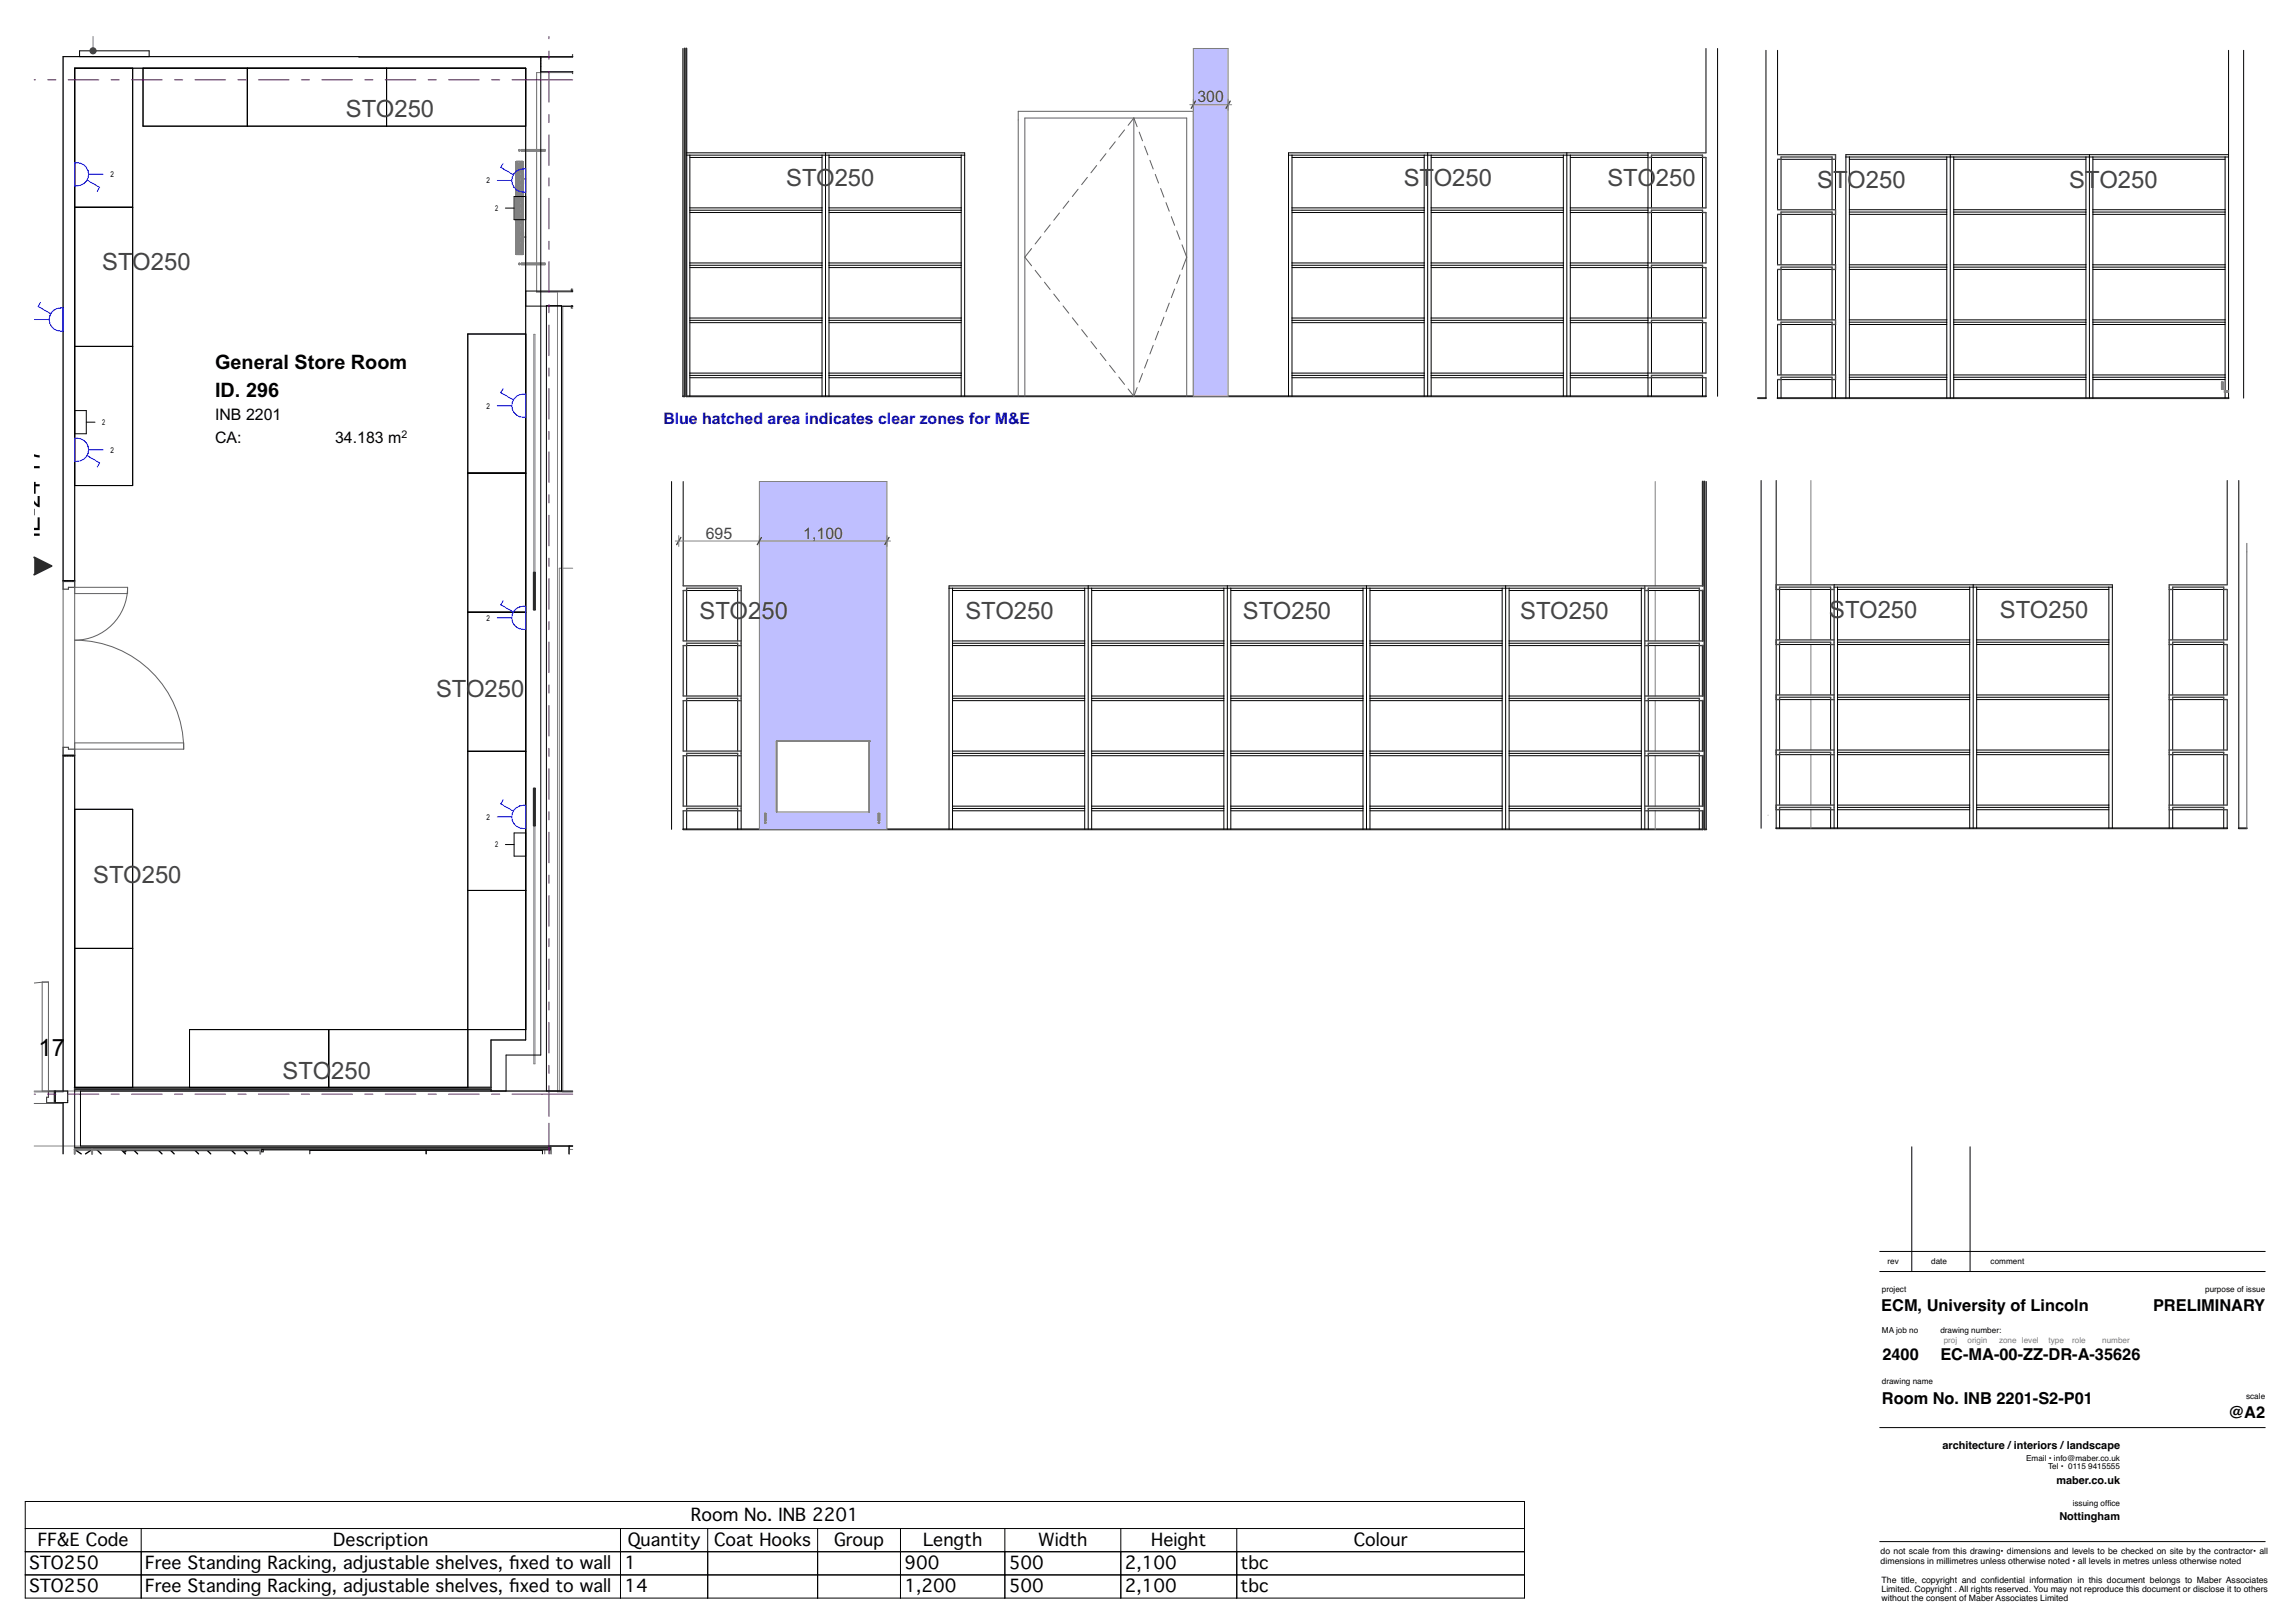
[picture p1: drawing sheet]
<svg xmlns="http://www.w3.org/2000/svg" width="594mm" height="420mm" viewBox="0 0 594 420" stroke-linecap="round" stroke-linejoin="round" font-family="sans-serif">
<defs><g id="words">
<g font-size="6.2" fill="#444">
<text x="89.5" y="30.2">STO250</text>
<text x="203.4" y="48.1">STO</text>
<text x="216" y="48.1">250</text>
<text x="363.2" y="48.1">ST</text>
<text x="370.9" y="48.1">O250</text>
<text x="415.8" y="48.1">STO</text>
<text x="428.4" y="48.1">250</text>
<text x="470.1" y="48.6">S</text>
<text x="474.2" y="48.6">T</text>
<text x="477.9" y="48.6">O250</text>
<text x="535.4" y="48.6">ST</text>
<text x="543.1" y="48.6">O250</text>
<text x="26.4" y="69.9">STO250</text>
<text x="181" y="160.1">STO</text>
<text x="193.6" y="160.1">2</text>
<text x="197" y="160.1">50</text>
<text x="249.8" y="160.1">STO250</text>
<text x="321.5" y="160.1">STO250</text>
<text x="393.3" y="160.1">STO250</text>
<text x="473.2" y="159.9">STO250</text>
<text x="517.4" y="159.9">STO250</text>
<text x="112.8" y="180.4">STO250</text>
<text x="24.1" y="228.6">STO250</text>
<text x="73.1" y="279.2">STO</text>
<text x="85.7" y="279.2">250</text>
</g>
<g font-size="6.2">
<text x="10.3" y="122.8" transform="rotate(-90 10.3 122.8)">17</text>
<text x="10.3" y="139.3" transform="rotate(-90 10.3 139.3)">IE-24</text>
<text x="9.9" y="273.2">1</text>
<text x="13.4" y="273.2">7</text>
</g>
<g font-size="5.1">
<text x="55.6" y="95.6">General Store Room</text>
<text x="55.6" y="102.7">ID. 296</text>
</g>
<g font-size="4.5">
<text x="178.7" y="393.6">Room No. INB 2201</text>
<text x="9.8" y="400.1">FF&amp;E Code</text>
<text x="86.2" y="400.1">Description</text>
<text x="162.4" y="400.1">Quantity</text>
<text x="184.7" y="400.1">Coat Hooks</text>
<text x="215.8" y="400.1">Group</text>
<text x="238.8" y="400.1">Length</text>
<text x="268.6" y="400.1">Width</text>
<text x="297.8" y="400.1">Height</text>
<text x="350.2" y="400.1">Colour</text>
<text x="7.5" y="406.1">STO250</text>
<text x="37.5" y="406.1">Free Standing Racking, adjustable shelves, fxed to wall</text>
<text x="131.7" y="406.1">i</text>
<text x="161.5" y="406.1">1</text>
<text x="234" y="406.1">900</text>
<text x="261" y="406.1">500</text>
<text x="291" y="406.1">2,100</text>
<text x="321" y="406.1">tbc</text>
<text x="7.5" y="412.1">STO250</text>
<text x="37.5" y="412.1">Free Standing Racking, adjustable shelves, fxed to wall</text>
<text x="131.7" y="412.1">i</text>
<text x="161.5" y="412.1">14</text>
<text x="234" y="412.1">1,200</text>
<text x="261" y="412.1">500</text>
<text x="291" y="412.1">2,100</text>
<text x="321" y="412.1">tbc</text>
</g>
<g font-size="4.2">
<text x="486.7" y="339.2">ECM, University of Lincoln</text>
<text x="557" y="339.2">PRELIMINARY</text>
<text x="487" y="352">2400</text>
<text x="502" y="352">EC-MA-00-ZZ-DR-A-35626</text>
<text x="486.9" y="363.3">Room No. INB 2201-S2-P01</text>
<text x="576.5" y="367">@A2</text>
</g>
<g font-size="4.1" fill="#444">
<text x="309.8" y="26.5">300</text>
<text x="182.6" y="139.4">695</text>
<text x="207.8" y="139.4">1,100</text>
</g>
<g font-size="4.1">
<text x="55.6" y="108.8">INB 2201</text>
<text x="55.6" y="114.7">CA:</text>
<text x="86.7" y="114.7">34.183 m</text>
</g>
<text font-size="4.1" fill="#0000b3" x="171.6" y="109.6">Blue hatched area indicates clear zones for M&amp;E</text>
<g font-size="2.8">
<text x="502.5" y="374.9">architecture /interiors /landscape</text>
<text x="532" y="384.1">maber.co.uk</text>
<text x="532.8" y="393.4">Nottingham</text>
</g>
<text font-size="2.7" x="103.8" y="113.5">2</text>
<g font-size="2.3">
<text x="486.5" y="402.3">do not scale from this drawing• dimensions and levels to be checked on site by the contractor• all</text>
<text x="486.5" y="404.7">dimensions in millimetres unless otherwise noted • all levels in metres unless otherwise noted</text>
<text x="486.8" y="409.7">The title, copyright and confdential information in this document belongs to Maber Associates</text>
<text x="486.8" y="412">Limited. Copyright . All rights reserved. You may not reproduce this document or disclose it to others</text>
<text x="516.1" y="409.7">i</text>
<text x="486.8" y="414.2">without the consent of Maber Associates Limited</text>
</g>
<g font-size="2.1">
<text x="28.6" y="45.9">2</text>
<text x="125.8" y="47.5">2</text>
<text x="128.1" y="54.6">2</text>
<text x="125.8" y="105.7">2</text>
<text x="26.4" y="110">2</text>
<text x="28.6" y="117.2">2</text>
<text x="125.8" y="160.6">2</text>
<text x="125.8" y="212.2">2</text>
<text x="128.1" y="219.3">2</text>
<text x="488.3" y="327.1">rev</text>
<text x="499.6" y="327.1">date</text>
<text x="515" y="327.1">comment</text>
<text x="486.8" y="334.3">project</text>
<text x="570.5" y="334.3">purpose of issue</text>
<text x="486.9" y="345">MA job no</text>
<text x="502" y="345">drawing number:</text>
<text x="486.8" y="358.2">drawing name</text>
<text x="581.1" y="362">scale</text>
<text x="524.2" y="378.1">Email • info@maber.co.uk</text>
<text x="529.9" y="380.2">Tel • 0115</text>
<text x="540.2" y="380.2">9415555</text>
<text x="536.2" y="389.8">issuing offce</text>
<text x="545.2" y="389.8">i</text>
</g>
<g font-size="2.1" fill="#7f7f7f">
<text x="502.9" y="347.6">proj</text>
<text x="509" y="347.6">origin</text>
<text x="517.2" y="347.6">zone level</text>
<text x="530" y="347.6">type</text>
<text x="536.1" y="347.6">role</text>
<text x="543.9" y="347.6">number</text>
</g>
</g></defs>
<path d="M486.3 329h99.7M486.3 323.9h99.7M486.3 369.4h99.7M486.3 398.9h99.7" fill="none" stroke="#000" stroke-width=".26"/>
<path d="M560.4 372.2h24.3v23.8h-24.3z" fill-rule="evenodd" fill="#fff"/>
<path d="M494.6 296.8v32.2M509.7 296.8v32.2" fill="none" stroke="#000" stroke-width=".26"/>
<!-- layer: A-25-M_Wall_Ext -->
<path d="M147.2 297.5h1v1.1h-1z" fill-rule="evenodd" fill="#fff"/>
<path d="M148.2 297.5h-1v1.1" fill="none" stroke="#808080" stroke-width=".26"/>
<path d="M142.3 298.6v-2h4.9v2" fill="none" stroke="#000" stroke-width=".26"/>
<!-- layer: A-35-FFE-Zones -->
<path d="M19.3 17.7h116.7v251.4h-9v13.2h-107.7zM148.2 18.8h-9.4v56.7h9.4M148.2 14.9h-55.3v-.2h-76.6v267.9h-7.5M148.2 79.3h-2.6v203.3h2.6M8.8 285.6h7.5v13M19.3 298.6v-1.1h121.6v1.1" fill="none" stroke="#606060" stroke-width=".26"/>
<path d="M148.2 18.8h-9.4v56.7h5.4v207h4" fill="none" stroke="#7f7f7f" stroke-width=".26"/>
<!-- layer: X_02_SmallPower$0$2059 E Second Small power$0$E6100_TRNK -->
<path d="M19.3 297.5l1.7 1.1M23.8 297.5l-1.7 1.1M25 297.5l1.2 1.1M31.3 297.5l1.2 1.1M34.5 297.5l1.1 1.1M40.8 297.5l1.1 1.1M43.9 297.5l1.2 1.1M50.2 297.5l1.2 1.1M53.4 297.5l1.1 1.1M59.7 297.5l1.1 1.1M62.8 297.5l1.2 1.1" fill="none" stroke="#000" stroke-width=".35"/>
<!-- layer: A-15-M_Bracing -->
<path d="M138.1 148.2v-61.7h.3v61.7M138.1 213.6v61.7h.3v-61.7" fill="none" stroke="#808080" stroke-width=".26"/>
<path d="M138.1 148.2h.3v9.5h-.3zM138.1 204.1h.3v9.5h-.3z" fill="none" stroke="#2a2a2a" stroke-width=".5"/>
<!-- layer: Y-15-M-567-M_MECH_EQP.Revit MEP -->
<g fill="none" stroke="#808080" stroke-width=".26">
<path d="M133.4 41.9v23.9M133.4 41.8v.1M133.4 41.8v24M133.4 41.8h.1M133.6 41.8v24.1M133.6 41.8h.1M133.6 41.9h-.2M133.6 41.8l.2 3.7M133.6 57.2v.2M133.6 56.1v.3M133.6 57.6v.3M133.6 45.2v.3"/>
<path d="M133.6 47.4v.2M133.6 58.3v.7M133.6 44.8v.2M133.6 45.2v.1M133.6 59.5v.2M133.6 48.5v.2M133.6 47.4h.1M133.6 49.3v.3M133.6 50.4v.2M133.6 49.3h.1M133.6 51.2v.3M133.6 51.2h.1"/>
<path d="M133.6 52.3v.2M133.6 53.4v.2M133.6 54.2v.3M133.6 54.2h.1M133.6 57.6h.1M133.6 59.5h.1M133.6 58.3v.1M133.6 42v.5M133.6 42.9v.3M133.6 47.1v.3M133.6 45.5l.2 7.8M133.6 42v.2"/>
<path d="M133.6 45.5v.2M133.6 46.7v.4M133.6 45.5v.1M133.6 44.2v.5M133.6 42.2v.3M133.6 44.2v.2M133.6 45v.3M133.6 48.2v.3M133.6 49v.3M133.6 49.9v.2M133.6 56.6v.3M133.6 59v.3"/>
<path d="M133.6 42.5v.4M133.6 46.4v.3M133.6 59.7v.3M133.6 45v.2M133.6 44.4v.4M133.6 47.9v.3M133.6 44.4h.1M133.6 56.6v.2M133.6 59v.1M133.6 43.2v.2M133.6 52v.3M133.6 53.1v.3"/>
<path d="M133.6 54v.2M133.6 43.8v.4M133.6 44.7v.3M133.6 47.6v.3M133.6 45.3v.2M133.6 48.7v.3M133.6 49.6v.3M133.6 56.4v.2M133.6 59.3v.2M133.6 56.9v.2M133.6 41.8v.2M133.6 56.9v.3"/>
<path d="M133.6 57.4v.2M133.6 55.8v.3M133.6 48.5h.1M133.6 58.1v.2M133.6 55.1v.4M133.6 55.5v.3M133.6 44.7v.1M133.6 58.1v.3M133.6 46v.1M133.6 54.8v.3M133.6 55.5v.2M133.6 46v.4"/>
<path d="M133.6 50.1v.3M133.6 48.7v.2M133.6 49.6v.1M133.6 50.9v.3M133.6 50.6v.3M133.6 50.6v.2M133.6 55.1v.2M133.6 50.4h.1M133.6 51.5v.1M133.6 51.5v.3M133.6 51.8v.1M133.6 51.8v.2"/>
<path d="M133.6 52.5v.2M133.6 52.5v.4M133.6 52.9v.2M133.6 53.6v.2M133.6 53.6v.4M133.6 54.5v.1M133.6 54.5v.3M133.6 54.8v.1M133.6 59.3v.1M133.6 58.4v.3M133.6 56.4h.1M133.6 57.9v.2"/>
<path d="M133.6 43.4v.4M133.6 52.3h.1M133.6 53.4h.1M133.6 54.2v.4M133.6 57.9h.1M133.6 45.7v.3M133.6 57.1v.3M133.6 45.7v.7M133.6 57.1v.1M133.6 41.8l.7 .9M133.6 41.8v24M133.6 41.8l.2 11.5"/>
<path d="M133.6 41.8l.2 .9M133.6 41.8l.2 2.2M133.6 41.8l.3 .9M133.6 41.8l.2 1M133.6 42h.1M133.6 42.2h.1M133.6 56.8v.1M133.6 55.7v.1M133.6 41.8l.6 .9M133.6 47.1l.2 6.2M133.6 55.3v.2M133.6 58.7v.3"/>
<path d="M133.6 45.6v.1M133.6 54.9v.2M133.6 41.8l.2 5.2M133.6 41.8l.2 4M133.6 41.8l.2 7M133.6 59.1v.2M133.6 48.9l.2 4.4M133.6 59.4v.3M133.6 48.2l.2 5.1M133.6 41.8l.2 5.5M133.6 49.3l.2 4M133.6 48.9v.1"/>
<path d="M133.6 50.1l.2 3.2M133.6 49.7l.2 3.6M133.6 49.7v.2M133.6 51.2l.2 2.1M133.6 50.8l.2 2.5M133.6 54.6v.2M133.6 50.8v.1M133.6 51.6l.2 1.7M133.6 51.9l.2 1.4M133.6 51.6v.2M133.6 51.9v.1M133.6 52.7l.2 .6"/>
<path d="M133.6 52.7v.2M133.6 53.1h.1M133.6 53.8v.2M133.6 44.4v.3M133.6 41.8l.2 2.5M133.6 47.1h.1M133.6 48.2h.1M133.6 50.1h.1M133.6 50.4l.2 2.9M133.6 52.3l.2 1M133.6 51.9v.4M133.6 53.1l.2 .2"/>
<path d="M133.6 56.1h.1M133.6 58.7h.1M133.6 59.4v.1M133.8 53.3l-.2 2.8M133.8 44h.1M133.8 53.3l-.2 3.1M133.8 53.3l-.2 3.5M133.8 53.3l-.2 2.4M133.8 53.3l-.2 4.3M133.8 45.5h.1M133.8 53.3l-.2 4.6M133.8 53.3l-.2 5.8"/>
<path d="M133.8 53.3l-.2 1.6M133.8 47h.1M133.8 48.5h.1M133.8 53.3l-.2 6.9M133.8 50h.1M133.8 53.3l-.2 .9M133.8 53h.1M133.8 53.3l-.2 8.8M133.8 53.3l-.2 1.3M133.8 51.5h.1M133.8 53.3l-.2 12.5M133.8 54.5h.1"/>
<path d="M133.8 53.3l-.2 .5M133.8 53.3l-.2 .1M133.8 57.5v.3M133.8 59v.3M133.8 57.5h.1M133.8 57.5l-.2 8.3M133.8 59l-.2 6.8M133.8 59h.1M133.8 44v.3M133.8 54.8h.1M133.8 44.3h.1M133.8 42.8h.1"/>
<path d="M133.8 50.3h.1M133.8 47.3h.1M133.8 45.8h.1M133.8 48.8h.1M133.8 45.5v.3M133.8 47v.3M133.8 53.3h.1M133.8 54.5v.3M133.8 51.8h.1M133.8 53l-.2 12.8M133.8 57.8h.1M133.8 59.3h.1"/>
<path d="M133.8 56v.3M133.8 56h.1M133.8 56.3h.1M133.8 42.8v22.2M133.8 53v.3M133.8 50v.3M133.8 51.5v.3M133.8 48.5v.3M133.8 44v.1M133.8 45.5v.1M133.8 53l-.2 2.3M133.8 47v.1"/>
<path d="M133.8 48.5v.1M133.8 50v.1M133.8 51.5v.1M133.8 53v.1M133.8 54.5v.1M133.8 54.5v.2M133.8 57.5v.1M133.8 59v.1M133.8 56v.1M133.8 56v.2M133.8 47.1h.1M133.8 48.6h.1"/>
<path d="M133.8 47.2v.1M133.8 48.7v.1M133.8 50.2v.1M133.8 54.6h.1M133.8 48.6v.2M133.8 54.7v.1M133.8 56.1h.1M133.8 56.2v.1M133.8 57.7v.1M133.8 56.1v.1M133.8 57.6v.1M133.8 44.1h.1"/>
<path d="M133.8 42.7h.1M133.8 45.6h.1M133.8 44.2h.1M133.8 47.1v.1M133.8 45.7h.1M133.8 47.2h.1M133.8 50.1h.1M133.8 48.7h.1M133.8 51.6h.1M133.8 50.2h.1M133.8 53.1h.1M133.8 51.7h.1"/>
<path d="M133.8 53.2h.1M133.8 48.6v.1M133.8 54.7h.1M133.8 57.7h.1M133.8 56.2h.1M133.8 57.6h.1M133.8 59.1h.1M133.8 54.6l.1 .1M133.8 56.1l.1 .1M133.8 57.6l.1 .1M133.8 59.2h.1M133.8 59.1l.1 .1"/>
<path d="M133.9 42.7h.1M133.9 42.7h-.1M133.9 44.2h.1M133.9 44.2h-.1M133.9 45.7h.1M133.9 45.7h-.1M133.9 47.2h.1M133.9 47.2h-.1M133.9 45.6l-.1 .1M133.9 48.7h.1M133.9 48.7h-.1M133.9 50.2h.1"/>
<path d="M133.9 50.2h-.1M133.9 51.6l-.1 .1M133.9 51.7h.1M133.9 51.7h-.1M133.9 53.2h.1M133.9 53.2h-.1M133.9 50.1l-.1 .1M133.9 54.7h.1M133.9 54.7h-.1M133.9 56.2h.1M133.9 56.2h-.1M133.9 57.7h.1"/>
<path d="M133.9 57.7h-.1M133.9 59.2h.1M133.9 59.2h-.1M133.9 41.8h-.3M133.9 44.1h.1M133.9 44.1l-.1 .1M133.9 45.6h.1M133.9 44.1v.1M133.9 45.6v.1M133.9 47.1v.1M133.9 48.6v.1M133.9 50.1v.1"/>
<path d="M133.9 51.6v.1M133.9 53.1v.1M133.9 54.6v.1M133.9 56.1v.1M133.9 57.6v.1M133.9 59.1v.1M133.9 42.7h1.1M133.9 47.1h.1M133.9 48.6h.1M133.9 50.1h.1M133.9 51.6h.1M133.9 53.1h.1"/>
<path d="M133.9 54.6h.1M133.9 47.1l-.1 .1M133.9 48.6l-.1 .1M133.9 53.1l-.1 .1M133.9 57.6h.1M133.9 59.1h.1M133.9 56.1h.1M133.9 44.2l.1 .1M133.9 45.7l.1 .1M133.9 47.2l.1 .1M133.9 48.7l.1 .1M133.9 53.2l.1 .1"/>
<path d="M133.9 54.7l.1 .1M133.9 56.2l.1 .1M133.9 57.6l.1 .2M133.9 54.6l.1 .2M133.9 56.1l.1 .2M133.9 59.1l.1 .2M134 44.3h.1M134 44l-.1 .1M134 42.8h.1M134 45.8h.1M134 45.5l-.1 .1M134 44h.2"/>
<path d="M134 47.3h.1M134 47l-.1 .1M134 48.8h.1M134 48.5l-.1 .1M134 50.3h.1M134 50l-.1 .1M134 51.8h.1M134 51.5l-.1 .1M134 48.5l-.1 .2M134 53.3h.1M134 53l-.1 .1M134 50l-.1 .2"/>
<path d="M134 54.8h.1M134 54.5l-.1 .1M134 44l-.1 .2M134 45.5l-.1 .2M134 47l-.1 .2M134 51.5l-.1 .2M134 53l-.1 .2M134 44.3h.2M134 45.5h.2M134 47h.2M134 47.3h.2M134 51.5h.2"/>
<path d="M134 53h.2M134 53.3h.2M134 45.8h.2M134 50h.2M134 56.3h.1M134 57.5l-.1 .1M134 57.8h.1M134 59l-.1 .1M134 56l-.1 .1M134 59.3h.1M134 54.8h.2M134 54.5l.2 .3"/>
<path d="M134 56.3h.2M134 57.5h.2M134 57.8h.2M134 57.5l.2 .3M134 59h.2M134 59l.2 .3M134 59.3h.2M134 56l.2 .3M134 44h.1M134 48.5h.1M134 50h.1M134 51.5h.1"/>
<path d="M134 57.5h.1M134 59h.1M134 56h.1M134 54.5h.2M134 56h.2M134 43.2h.1M134 43v.2M134 43h.1M134 42.8v22.2M134 43.4h.1M134 45.5h.1M134 47h.1"/>
<path d="M134 53h.1M134 54.5h.1M134 42.8v1.2M134 44.3v1.2M134 45.8v1.2M134 47.3v1.2M134 48.8v1.2M134 50.3v1.2M134 51.8v1.2M134 53.3v1.2M134 54.8v1.2M134 56.3v1.2"/>
<path d="M134 57.8v1.2M134 59.3v1.2M134 43.3v.1M134 54.8l.1 1.2M134 56.3l.1 1.2M134 57.8l.1 1.2M134 59.3l.1 1.2M134 41.8h-.4M134 41.8h.3M134 41.8l.3 .9M134 41.8h.4M134.1 43.5h.1"/>
<path d="M134.1 43.4l.2 .1M134.1 42.8l-.1 1.2M134.1 42.8v1.2M134.1 44.3v1.2M134.1 45.8v1.2M134.1 47.3v1.2M134.1 48.8v1.2M134.1 50.3v1.2M134.1 51.8v1.2M134.1 53.3v1.2M134.1 54.8v1.2M134.1 56.3v1.2"/>
<path d="M134.1 57.8v1.2M134.1 59.3v1.2M134.1 44h.1M134.1 43.2h.3M134.1 43.2h.1M134.1 43.3h.3M134.1 43.2l.3 .1M134.1 44h-.1M134.1 45.5h.1M134.1 45.8l-.1 1.2M134.1 47h.1M134.1 44.3l-.1 1.2"/>
<path d="M134.1 48.5h.1M134.1 50h-.1M134.1 50h.1M134.1 50.3l-.1 1.2M134.1 51.5h-.1M134.1 53h.1M134.1 51.8l-.1 1.2M134.1 54.5h.1M134.1 53.3l-.1 1.2M134.1 47.3l-.1 1.2M134.1 48.5h-.1M134.1 48.8l-.1 1.2"/>
<path d="M134.1 56h.1M134.1 57.5h.1M134.1 42.8h.1M134.1 50.3h.1M134.1 51.8h.1M134.1 45.8h.1M134.1 47.3h.1M134.1 47.3h-.1M134.1 48.8h.1M134.1 51.5h.1M134.1 50.3h-.1M134.1 53.3h.1"/>
<path d="M134.1 53h-.1M134.1 53.3h-.1M134.1 45.5h-.1M134.1 44.3h-.1M134.1 47h-.1M134.1 45.8h-.1M134.1 54.8h.1M134.1 56.3h.1M134.1 59.3h.1M134.1 57.8h.1M134.1 59h.1M134.2 43.5h.2"/>
<path d="M134.2 42.8h-.2M134.2 42.8h-.1M134.2 44h.1M134.2 44h-.2M134.2 44.3h-.1M134.2 45.5h.1M134.2 45.8h-.1M134.2 47h.1M134.2 47.3h-.2M134.2 50h.1M134.2 48.8h-.1M134.2 50.3h-.1"/>
<path d="M134.2 51.5h.1M134.2 51.5h-.2M134.2 51.8h-.1M134.2 53h.1M134.2 54.5h.1M134.2 53.3h-.1M134.2 51.8h-.2M134.2 45.8h-.2M134.2 50h-.2M134.2 48.8h-.2M134.2 50.3h-.2M134.2 53.3h-.2"/>
<path d="M134.2 56h.1M134.2 56.3h-.1M134.2 57.5h.1M134.2 57.8h-.1M134.2 59h.1M134.2 59.3h-.1M134.2 43.2h.1M134.2 42.8h.1M134.2 44v.3M134.2 45.5v.3M134.2 47v.3M134.2 48.5v.3"/>
<path d="M134.2 50v.3M134.2 51.5v.3M134.2 53v.3M134.2 54.5v.3M134.2 44v.1M134.2 44.3h.1M134.2 45.5v.1M134.2 45.8h.1M134.2 47.3h.1M134.2 47v.1M134.2 44l-.2 .3M134.2 48.5v.1"/>
<path d="M134.2 48.8h.1M134.2 50v.1M134.2 50.3h.1M134.2 51.8h.1M134.2 51.5v.1M134.2 53v.1M134.2 53.3h.1M134.2 54.5v.1M134.2 54.8h.1M134.2 51.5l-.2 .3M134.2 44.3h-.2M134.2 45.5l-.2 .3"/>
<path d="M134.2 47l-.2 .3M134.2 48.5l-.2 .3M134.2 50l-.2 .3M134.2 53l-.2 .3M134.2 54.5v.2M134.2 56v.3M134.2 57.5v.3M134.2 59v.3M134.2 56v.1M134.2 56.3h.1M134.2 57.8h.1M134.2 59.3h.1"/>
<path d="M134.2 56v.2M134.2 42.7v.5M134.2 44.1v.1M134.2 45.6v.1M134.2 47.1v.1M134.2 48.6v.1M134.2 50.1v.1M134.2 51.6v.1M134.2 53.1v.1M134.2 54.6v.1M134.2 42.7v.1M134.2 44.1h.1"/>
<path d="M134.2 44.2v.1M134.2 45.6h.1M134.2 53.1v.2M134.2 45.7v.1M134.2 47.1h.1M134.2 44.1v.2M134.2 48.6v.2M134.2 45.6v.2M134.2 50.1v.2M134.2 47.2v.1M134.2 48.6h.1M134.2 50.1h.1"/>
<path d="M134.2 48.7v.1M134.2 47.1v.2M134.2 50.2v.1M134.2 51.6h.1M134.2 51.7v.1M134.2 53.1h.1M134.2 54.6h.1M134.2 53.2v.1M134.2 51.6v.2M134.2 54.7v.1M134.2 56.1h.1M134.2 56.2v.1"/>
<path d="M134.2 57.6h.1M134.2 57.7v.1M134.2 59.1h.1M134.2 57.6v.1M134.2 56.1v.1M134.2 42.7h-.3M134.2 42.7h.1M134.2 44.2h.1M134.2 45.7h.1M134.2 47.2h.1M134.2 48.7h.1M134.2 50.2h.1"/>
<path d="M134.2 51.7h.1M134.2 53.2h.1M134.2 54.7h.1M134.2 56.2h.1M134.2 57.7h.1M134.2 54.6l.1 .1M134.2 57.6l.1 .1M134.2 59.2h.1M134.2 59.1l.1 .1M134.2 56.1l.1 .1M134.3 42.7h.1M134.3 44.2h.1"/>
<path d="M134.3 42.7h-.1M134.3 44.2h-.1M134.3 45.7h-.1M134.3 45.7h.1M134.3 47.2h.1M134.3 47.2h-.1M134.3 48.7h.1M134.3 48.7h-.1M134.3 50.2h-.1M134.3 50.2h.1M134.3 51.7h.1M134.3 51.7h-.1"/>
<path d="M134.3 53.2h.1M134.3 53.2h-.1M134.3 47.1l-.1 .1M134.3 53.1l-.1 .1M134.3 54.7h-.1M134.3 54.7h.1M134.3 56.2h-.1M134.3 56.2h.1M134.3 57.7h-.1M134.3 57.7h.1M134.3 59.2h.1M134.3 59.2h-.1"/>
<path d="M134.3 43.2h-.1M134.3 43.5h.1M134.3 41.8v.9M134.3 44.1h.1M134.3 44.1v.1M134.3 45.6v.1M134.3 47.1v.1M134.3 48.6v.1M134.3 50.1v.1M134.3 51.6v.1M134.3 53.1v.1M134.3 54.6v.1"/>
<path d="M134.3 56.1v.1M134.3 57.6v.1M134.3 59.1v.1M134.3 44.1l-.1 .1M134.3 47.1h.1M134.3 48.6h.1M134.3 45.6l-.1 .1M134.3 50.1h.1M134.3 51.6h.1M134.3 53.1h.1M134.3 50.1l-.1 .1M134.3 51.6l-.1 .1"/>
<path d="M134.3 54.6h.1M134.3 48.6l-.1 .1M134.3 56.1h.1M134.3 57.6h.1M134.3 59.1h.1M134.3 42.7v.5M134.3 43.2h.1M134.3 45.6h.1M134.3 44.2v.1M134.3 45.7v.1M134.3 47.2v.1M134.3 48.7v.1"/>
<path d="M134.3 53.2v.1M134.3 54.7v.1M134.3 56.2v.1M134.3 57.7v.1M134.3 56.1v.2M134.3 44.3h.1M134.3 44v.1M134.3 44v.3M134.3 45.5v.3M134.3 47v.3M134.3 48.5v.3M134.3 50v.3"/>
<path d="M134.3 51.5v.3M134.3 53v.3M134.3 54.5v.3M134.3 56v.3M134.3 57.5v.3M134.3 59v.3M134.3 42.8h.1M134.3 44h.2M134.3 45.8h.1M134.3 45.5v.1M134.3 47.3h.1M134.3 47v.2"/>
<path d="M134.3 48.5v.2M134.3 44.3h.2M134.3 47h.2M134.3 47.3h.2M134.3 48.8h.1M134.3 48.5v.1M134.3 48.5h.2M134.3 50.3h.1M134.3 50v.1M134.3 51.5v.1M134.3 51.8h.1M134.3 51.5h.2"/>
<path d="M134.3 53.3h.1M134.3 53v.1M134.3 54.8h.1M134.3 54.5v.1M134.3 51.8h.2M134.3 53h.2M134.3 53.3h.2M134.3 45.8h.2M134.3 50h.2M134.3 48.8h.2M134.3 56v.1M134.3 56.3h.1"/>
<path d="M134.3 57.5v.1M134.3 59v.1M134.3 54.8h.2M134.3 56.3h.2M134.3 54.5l.2 .3M134.3 56l.2 .3M134.3 57.5h.2M134.3 57.8h.2M134.3 59h.2M134.3 59l.2 .3M134.3 57.5l.2 .3M134.3 59.3h.1"/>
<path d="M134.3 59.3h.2M134.4 44h-.1M134.4 42.8h.1M134.4 44h.1M134.4 45.8h.1M134.4 47h-.1M134.4 44.3h.1M134.4 48.5h-.1M134.4 50h-.1M134.4 48.8h.1M134.4 50.3h.1M134.4 51.5h-.1"/>
<path d="M134.4 51.8h.1M134.4 51.5h.1M134.4 53.3h.1M134.4 50h.1M134.4 57.5h-.1M134.4 57.8h.1M134.4 59h-.1M134.4 54.5h.1M134.4 56h.1M134.4 59h.1M134.4 57.5h.1M134.4 59.3h.1"/>
<path d="M134.4 45.5h.1M134.4 47h.1M134.4 54.8h.1M134.4 56.3h.1M134.4 47.3h.1M134.4 53h.1M134.4 42.8v1.2M134.4 44.3v1.2M134.4 45.8v1.2M134.4 47.3v1.2M134.4 48.8v1.2M134.4 50.3v1.2"/>
<path d="M134.4 51.8v1.2M134.4 53.3v1.2M134.4 54.8v1.2M134.4 56.3v1.2M134.4 57.8v1.2M134.4 59.3v1.2M134.4 43.2h-.3M134.4 43.3h-.3M134.4 43.2h-.1M134.4 43.5h-.1M134.4 48.5h.1M134.4 57.8l.1 1.2"/>
<path d="M134.4 54.8l.1 1.2M134.4 59.3l.1 1.2M134.4 56.3l.1 1.2M134.4 41.8h-.1M134.4 41.8h.1M134.5 53h.1M134.5 42.8l-.1 1.2M134.5 43.2h.2M134.5 43.3l.2 .1M134.5 42.8v1.2M134.5 44.3v1.2M134.5 45.8v1.2"/>
<path d="M134.5 47.3v1.2M134.5 48.8v1.2M134.5 50.3v1.2M134.5 51.8v1.2M134.5 53.3v1.2M134.5 54.8v1.2M134.5 56.3v1.2M134.5 57.8v1.2M134.5 59.3v1.2M134.5 44h.1M134.5 43.2h.1M134.5 56h.1"/>
<path d="M134.5 57.5h.1M134.5 54.5h.1M134.5 48.5h-.1M134.5 47.3l-.1 1.2M134.5 48.8l-.1 1.2M134.5 50.3l-.1 1.2M134.5 50h-.1M134.5 47h.1M134.5 45.8l-.1 1.2M134.5 44.3l-.1 1.2M134.5 45.5h.1M134.5 48.5h.1"/>
<path d="M134.5 51.5h.1M134.5 51.8l-.1 1.2M134.5 53.3l-.1 1.2M134.5 50h.1M134.5 59h.1M134.5 41.8l-.2 .9M134.5 47.3h.1M134.5 42.8h.1M134.5 45.8h.1M134.5 47h-.1M134.5 53h-.1M134.5 45.5h-.1"/>
<path d="M134.5 47.3h-.1M134.5 50.3h.1M134.5 51.8h.1M134.5 48.8h.1M134.5 53.3h.1M134.5 45.8h-.1M134.5 53.3h-.1M134.5 54.8h.1M134.5 56.3h.1M134.5 57.8h.1M134.5 59.3h.1M134.5 44.3h.1"/>
<path d="M134.5 42.8h-.1M134.5 44h-.2M134.5 45.5h-.2M134.5 50.3h-.1M134.5 51.5h-.2M134.5 48.8h-.1M134.5 50h-.2M134.5 51.8h-.1M134.5 44v.3M134.5 45.5v.3M134.5 47v.3M134.5 48.5v.3"/>
<path d="M134.5 50v.3M134.5 51.5v.3M134.5 53v.3M134.5 54.5v.3M134.5 44l.1 .1M134.5 47l-.2 .3M134.5 50l-.2 .3M134.5 53l-.2 .3M134.5 51.5l-.2 .3M134.5 44l-.2 .3M134.5 44.3h-.1M134.5 45.5l-.2 .3"/>
<path d="M134.5 48.5l-.2 .3M134.5 47l.1 .1M134.5 45.5l.1 .1M134.5 45.5l.1 .2M134.5 48.5l.1 .1M134.5 47l.1 .2M134.5 51.5l.1 .1M134.5 48.5l.1 .2M134.5 53l.1 .1M134.5 53l.1 .2M134.5 51.5l.1 .2M134.5 50l.1 .2"/>
<path d="M134.5 44l.1 .2M134.5 50l.1 .1M134.5 54.5l.1 .1M134.5 56v.3M134.5 57.5v.3M134.5 59v.3M134.5 56l.1 .1M134.5 57.5l.1 .1M134.5 59l.1 .1M134.6 42.7l-.1 .1M134.6 44.1v.1M134.6 45.6v.1"/>
<path d="M134.6 47.1v.1M134.6 48.6v.1M134.6 50.1v.1M134.6 51.6v.1M134.6 53.1v.1M134.6 54.6v.1M134.6 56.1v.1M134.6 57.6v.1M134.6 59.1v.1M134.6 44.1h.1M134.6 45.7l-.1 .1M134.6 47.1h.1"/>
<path d="M134.6 44.2l-.1 .1M134.6 45.6h.1M134.6 47.2l-.1 .1M134.6 48.6h.1M134.6 50.2l-.1 .1M134.6 51.6h.1M134.6 51.7l-.1 .1M134.6 48.7l-.1 .1M134.6 53.1h.1M134.6 53.2l-.1 .1M134.6 50.1h.1M134.6 59.1h.1"/>
<path d="M134.6 54.6h.1M134.6 56.1h.1M134.6 57.6h.1M134.6 56.2l-.1 .1M134.6 54.7l-.1 .1M134.6 57.7l-.1 .1M134.6 57.6l-.1 .2M134.6 59.2l-.1 .1M134.6 54.6l-.1 .2M134.6 59.1l-.1 .2M134.6 56.1l-.1 .2M134.6 43.2h.1"/>
<path d="M134.6 42.7v.5M134.6 43.2h-.1M134.6 42.7h-.3M134.6 42.7h.1M134.6 44.2h.1M134.6 45.7h.1M134.6 48.7h.1M134.6 47.2h.1M134.6 47.1l.1 .1M134.6 51.7h.1M134.6 50.2h.1M134.6 51.6l.1 .1"/>
<path d="M134.6 53.2h.1M134.6 53.1l.1 .1M134.6 45.6l.1 .1M134.6 56.2h.1M134.6 54.7h.1M134.6 57.7h.1M134.6 59.2h.1M134.6 50.1l.1 .1M134.7 42.7h.2M134.7 45.7h.1M134.7 44.1h-.1M134.7 42.7h.1"/>
<path d="M134.7 47.1h-.1M134.7 48.7h.1M134.7 48.6h-.1M134.7 50.1h-.1M134.7 51.6h-.1M134.7 51.7h.1M134.7 53.2h.1M134.7 53.1h-.1M134.7 54.7h.1M134.7 54.6h-.1M134.7 44.2h.1M134.7 50.2h.1"/>
<path d="M134.7 47.1v.1M134.7 56.1h-.1M134.7 56.2h.1M134.7 57.6h-.1M134.7 59.1h-.1M134.7 59.2h.1M134.7 54.6l-.1 .1M134.7 57.7h.1M134.7 57.6l-.1 .1M134.7 56.1l-.1 .1M134.7 43.2h.1M134.7 42.7v.5"/>
<path d="M134.7 43.2h-.1M134.7 44.1v.1M134.7 45.6v.1M134.7 48.6v.1M134.7 50.1v.1M134.7 51.6v.1M134.7 53.1v.1M134.7 54.6v.1M134.7 56.1v.1M134.7 57.6v.1M134.7 59.1v.1M134.7 42.7v.1"/>
<path d="M134.7 45.6h.1M134.7 47.1h.1M134.7 45.7v.1M134.7 44.2v.1M134.7 45.6v.2M134.7 47.2v.1M134.7 48.6v.2M134.7 50.2v.1M134.7 51.7v.1M134.7 50.1v.2M134.7 48.7v.1M134.7 53.2v.1"/>
<path d="M134.7 53.1v.2M134.7 51.6v.2M134.7 44.1v.2M134.7 47.1v.2M134.7 54.6h.1M134.7 56.2v.1M134.7 54.7v.1M134.7 57.7v.1M134.7 59.2v.1M134.7 43.4l-.1 .1M134.7 44h.2M134.7 42.8h.1"/>
<path d="M134.7 44.3h.1M134.7 44v.1M134.7 44v.3M134.7 45.5v.3M134.7 47v.3M134.7 48.5v.3M134.7 50v.3M134.7 51.5v.3M134.7 53v.3M134.7 54.5v.3M134.7 56v.3M134.7 57.5v.3"/>
<path d="M134.7 59v.3M134.7 42.8h.2M134.7 44.3h.2M134.7 45.5h.2M134.7 47h.2M134.7 47.3h.2M134.7 48.5h.2M134.7 51.5h.2M134.7 50.3h.2M134.7 51.8h.2M134.7 53h.2M134.7 53.3h.2"/>
<path d="M134.7 45.8h.2M134.7 50h.2M134.7 48.8h.2M134.7 45.8h.1M134.7 47.3h.1M134.7 47v.1M134.7 45.5v.1M134.7 44l.2 .3M134.7 45.5l.2 .3M134.7 48.8h.1M134.7 48.5v.1M134.7 47l.2 .3"/>
<path d="M134.7 48.5l.2 .3M134.7 50.3h.1M134.7 51.8h.1M134.7 51.5v.1M134.7 53.3h.1M134.7 53v.1M134.7 50v.1M134.7 50l.2 .3M134.7 51.5l.2 .3M134.7 53l.2 .3M134.7 54.8h.2M134.7 56.3h.2"/>
<path d="M134.7 54.5h.2M134.7 56h.2M134.7 57.5h.2M134.7 57.8h.2M134.7 59h.2M134.7 59.3h.2M134.7 54.8h.1M134.7 54.5v.1M134.7 56v.1M134.7 57.5v.1M134.7 54.5v.2M134.7 56v.2"/>
<path d="M134.7 59v.1M134.7 57.8h.1M134.7 57.5v.2M134.7 59v.2M134.7 59.3h.1M134.7 44h.1M134.7 45.5h.1M134.7 47h.1M134.7 48.5h.1M134.7 50h.1M134.7 51.5h.1M134.7 53h.1"/>
<path d="M134.7 54.5h.1M134.7 56h.1M134.7 57.5h.1M134.7 56.3h.1M134.7 59h.1M134.7 50.3l.2 1.2M134.7 42.8l.2 1.2M134.7 42.8v1.2M134.7 44.3v1.2M134.7 45.8v1.2M134.7 47.3v1.2M134.7 48.8v1.2"/>
<path d="M134.7 50.3v1.2M134.7 51.8v1.2M134.7 53.3v1.2M134.7 54.8v1.2M134.7 56.3v1.2M134.7 57.8v1.2M134.7 59.3v1.2M134.7 43.4h.1M134.7 43.2l-.2 .1h.2M134.7 45.8l.2 1.2M134.7 44.3l.2 1.2M134.7 47.3l.2 1.2"/>
<path d="M134.7 51.8l.2 1.2M134.7 48.8l.2 1.2M134.7 53.3l.2 1.2M134.8 41.8l-.5 .9M134.8 41.8h-.3M134.8 41.8h-.4M134.8 41.8h.1M134.9 41.8h-.1M134.9 41.8h.4M134.9 54.5h.1M134.9 51.5h.1M134.9 43.2h.1"/>
<path d="M134.9 53h.1M134.9 44.3v1.2M134.9 45.8v1.2M134.9 47.3v1.2M134.9 48.8v1.2M134.9 50.3v1.2M134.9 51.8v1.2M134.9 53.3v1.2M134.9 54.8v1.2M134.9 56.3v1.2M134.9 57.8v1.2M134.9 59.3v1.2"/>
<path d="M134.9 45.5h.1M134.9 57.5h.1M134.9 56h.1M134.9 59h.1M134.9 47h.1M134.9 48.5h.1M134.9 50h.1M134.9 54.8l-.2 1.2M134.9 59.3l-.2 1.2M134.9 56h-.2M134.9 57.5h-.2M134.9 56.3l-.2 1.2"/>
<path d="M134.9 57.8l-.2 1.2M134.9 44h.1M134.9 42.8v.4M134.9 42.8h.1M134.9 45.8h.1M134.9 47.3h.1M134.9 48.8h.1M134.9 51.8h.1M134.9 53.3h.1M134.9 50.3h.1M134.9 59.3h.1M134.9 54.8h.1"/>
<path d="M134.9 56.3h.1M134.9 54.8h-.2M134.9 57.8h.1M134.9 54.5h-.2M134.9 56.3h-.2M134.9 44.3h.1M134.9 59h-.2M134.9 57.8h-.2M134.9 59.3h-.2M134.9 44v.1M134.9 44v.3M134.9 45.5v.3"/>
<path d="M134.9 47v.3M134.9 48.5v.3M134.9 50v.3M134.9 51.5v.3M134.9 53v.3M134.9 54.5v.3M134.9 47v.1M134.9 48.5v.2M134.9 48.5v.1M134.9 51.5v.1M134.9 50v.1M134.9 47v.2"/>
<path d="M134.9 54.5l-.2 .3M134.9 56v.3M134.9 57.5v.3M134.9 59v.3M134.9 56v.1M134.9 59v.1M134.9 57.5v.1M134.9 56l-.2 .3M134.9 57.5l-.2 .3M134.9 59l-.2 .3M134.9 41.8l-.6 .9M134.9 42.7v1.3"/>
<path d="M134.9 44.1h.1M134.9 42.7v.1M134.9 44.2v.1M134.9 45.6h.1M134.9 47.1h.1M134.9 45.7v.1M134.9 48.6h.1M134.9 47.2v.1M134.9 51.6h.1M134.9 53.1h.1M134.9 50.1h.1M134.9 48.7v.1"/>
<path d="M134.9 54.6h.1M134.9 53.1l.1 .1M134.9 53.2v.1M134.9 48.6l.1 .1M134.9 44.1l.1 .1M134.9 45.6l.1 .1M134.9 47.1l.1 .1M134.9 50.1l.1 .1M134.9 51.6l.1 .1M134.9 59.2v.1M134.9 54.7v.1M134.9 56.1h.1"/>
<path d="M134.9 59.1h.1M134.9 56.2v.1M134.9 57.6h.1M134.9 56.1v.2M135 42.7h-.1M135 44.1h.1M135 44.1v.1M135 45.6v.1M135 47.1v.1M135 48.6v.1M135 50.1v.1M135 51.6v.1"/>
<path d="M135 53.1v.1M135 54.6v.1M135 56.1v.1M135 57.6v.1M135 59.1v.1M135 44.2h-.1M135 45.6h.1M135 47.1h.1M135 45.7h-.1M135 48.6h.1M135 47.2h-.1M135 51.6h.1"/>
<path d="M135 53.1h.1M135 50.1h.1M135 48.7h-.1M135 54.6h.1M135 51.7h-.1M135 53.2h-.1M135 50.2h-.1M135 59.2h-.1M135 56.1h.1M135 54.7h-.1M135 57.6h.1M135 59.1h.1"/>
<path d="M135 57.7h-.1M135 56.2h-.1M135 57.6l-.1 .1M135 56.1l-.1 .1M135 54.6l-.1 .1M135 59.1l-.1 .1M135 44.2h.1M135 45.7h.1M135 42.7h.1M135 47.2h.1M135 48.7h.1M135 50.2h.1"/>
<path d="M135 51.7h.1M135 53.2h.1M135 54.7h.1M135 57.7h.1M135 59.2h.1M135 56.2h.1M135 48.6l.1 .1M135 50.1l.1 .1M135 53.1l.1 .1M135 45.6l.1 .1M135 47.1l.1 .1M135.1 42.7v.1"/>
<path d="M135.1 44.1h-.1M135.1 44.2v.1M135.1 45.6h-.1M135.1 47.1h-.1M135.1 50.1v.2M135.1 45.7v.1M135.1 48.6h-.1M135.1 51.6v.2M135.1 47.2v.1M135.1 51.6h-.1M135.1 53.1h-.1M135.1 53.1v.2"/>
<path d="M135.1 50.1h-.1M135.1 48.7v.1M135.1 54.6h-.1M135.1 51.7v.1M135.1 53.2v.1M135.1 48.6v.2M135.1 47.1v.2M135.1 50.2v.1M135.1 44.1v.1M135.1 47.1v.1M135.1 51.6v.1M135.1 54.6v.1"/>
<path d="M135.1 56.1v.1M135.1 57.6v.1M135.1 59.1v.1M135.1 44.1v.2M135.1 45.6v.2M135.1 59.2v.1M135.1 54.7v.1M135.1 56.1h-.1M135.1 57.7v.1M135.1 59.1h-.1M135.1 56.2v.1M135.1 57.6h-.1"/>
<path d="M135.1 57.6l-.1 .1M135.1 45.8h.1M135.1 44.3h.1M135.1 42.8h.1M135.1 44v.1M135.1 45.5v.3M135.1 53v.3M135.1 45.5v.1M135.1 48.8h.1M135.1 50.3h.1M135.1 53.3h.1M135.1 54.8h.1"/>
<path d="M135.1 47v.1M135.1 47.3h.1M135.1 48.5v.1M135.1 51.5v.1M135.1 51.8h.1M135.1 53v.1M135.1 50v.1M135.1 54.5v.1M135.1 47v.3M135.1 44v.3M135.1 48.5v.3M135.1 50v.3"/>
<path d="M135.1 51.5v.3M135.1 57.8h.1M135.1 59.3h.1M135.1 56v.1M135.1 54.5v.2M135.1 56v.2M135.1 59v.1M135.1 57.5v.1M135.1 57.5v.2M135.1 59v.2M135.1 44h.1M135.1 53l.2 3.4"/>
<path d="M135.1 45.5h.1M135.1 48.5h.1M135.1 53h.1M135.1 47h.1M135.1 51.5h.1M135.1 50h.1M135.1 54.5h.1M135.1 56h.1M135.1 57.5h.1M135.1 59h.1M135.1 56.3h.1M135.1 54.5v.3"/>
<path d="M135.1 56v.3M135.1 57.5v.3M135.1 53l.2 12.8M135.1 59v.3M135.1 42.8v22.2M135.1 53.3l.2 2.8M135.1 53.3l.2 3.5M135.1 53.3l.2 2.4M135.1 53.3l.2 3.9M135.1 53.3l.2 .9M135.1 53.3l.2 4.6M135.1 53.3l.2 2"/>
<path d="M135.1 53.3l.2 5.4M135.1 53.3l.2 6.1M135.1 53.3l.2 1.6M135.1 53.3l.2 8M135.1 53.3l.2 1.3M135.1 53.3l.2 10.3M135.1 57.8l.2 8M135.1 56l.2 9.8M135.1 53.3l.2 .1M135.1 53.3l.2 .5M135.3 41.8l-.2 1M135.3 58.3v.3"/>
<path d="M135.3 41.8l-1 .9M135.3 41.8l-.2 2.2M135.3 41.8v24M135.3 41.8l-.2 11.5M135.3 56.4v.3M135.3 42.2h.1M135.3 42.2v.3M135.3 41.8l-.6 .9M135.3 41.8l-.7 .9M135.3 41.8l-.3 .9M135.3 56.1h.1M135.3 56.8v.2"/>
<path d="M135.3 55.7v.2M135.3 48.9v.3M135.3 41.8l-.2 3.7M135.3 41.8l-.2 5.5M135.3 41.8l-.2 7M135.3 51.6v.3M135.3 41.8l-.2 10M135.3 41.8l-.2 8.5M135.3 54.2h.1M135.3 57.6v.2M135.3 44.8l-.2 8.5M135.3 44.8v.2"/>
<path d="M135.3 57.9v.1M135.3 46.3l-.2 7M135.3 45.9v.3M135.3 58.7v.2M135.3 47.8l-.2 5.5M135.3 54.9v.2M135.3 48.6l-.2 4.7M135.3 47.8v.1M135.3 59.4v.3M135.3 48.2v.2M135.3 50.4v.3M135.3 48.6h.1"/>
<path d="M135.3 49.7l-.2 3.6M135.3 49.3v.2M135.3 50.1l-.2 3.2M135.3 50.1v.2M135.3 50.8l-.2 2.5M135.3 51.2l-.2 2.1M135.3 50.8v.2M135.3 54.6v.2M135.3 51.9l-.2 1.4M135.3 51.6l-.2 1.7M135.3 50.4l-.2 2.9M135.3 49.3l-.2 4"/>
<path d="M135.3 52.3l-.2 1M135.3 51.9v.2M135.3 52.7l-.2 .6M135.3 52.3v.2M135.3 53.1v.3M135.3 53.1h.1M135.3 53.8v.2M135.3 52.7v.2M135.3 41.8l-.2 2.5M135.3 44.4v.3M135.3 41.8l-.2 4M135.3 46.3v.2"/>
<path d="M135.3 47.1h.1M135.3 47.1v.3M135.3 48.9v.1M135.3 51.2v.1M135.3 49.7h.1M135.3 50.4v.1M135.3 53.1l-.2 .2M135.3 53.4v.2M135.3 57.2v.1M135.3 55.3v.1M135.3 50.5v.2M135.3 46.5v.3"/>
<path d="M135.3 43.4v.4M135.3 49.7v.3M135.3 54.2v.3M135.3 55.4v.2M135.3 46.2v.1M135.3 49.7v.4M135.3 53.4h.1M135.3 55.4v.3M135.3 54.2v.4M135.3 41.8h.1M135.3 44.7v.3M135.3 47.6v.3"/>
<path d="M135.3 48.4v.2M135.3 50.7v.3M135.3 57.3v.2M135.3 58v.3M135.3 59.1v.3M135.3 49.5v.2M135.3 54v.2M135.3 55.1v.3M135.3 50.3v.2M135.3 43.2v.2M135.3 45.6v.3M135.3 46.8v.3"/>
<path d="M135.3 43.8v.4M135.3 41.8v.2M135.3 41.8h-.4M135.3 57v.2M135.3 56.1v.4M135.3 55.9v.2M135.3 45.4v.2M135.3 58.9v.2M135.3 44.7v.1M135.3 47.6v.2M135.3 55.6v.1M135.3 55.1v.2"/>
<path d="M135.3 47.4v.2M135.3 50.3v.1M135.3 50h.1M135.3 49.2v.1M135.3 50.7v.1M135.3 54.8v.3M135.3 54.5v.3M135.3 51.3v.3M135.3 51.9h.1M135.3 52.1v.4M135.3 52.1v.2M135.3 52.5v.2"/>
<path d="M135.3 52.5v.4M135.3 52.9v.2M135.3 53.6v.4M135.3 53.6v.2M135.3 54.5v.1M135.3 50v.1M135.3 57.3v.3M135.3 56.1v.3M135.3 55.6v.3M135.3 54.8v.1M135.3 56.4v.1M135.3 56.4h.1"/>
<path d="M135.3 49v.2M135.3 51v.3M135.3 56.7v.3M135.3 57.8v.2M135.3 58.6v.3M135.3 59.7v.3M135.3 48.1v.3M135.3 42.5v.4M135.3 56.7v.1M135.3 45v.4M135.3 49v.3M135.3 44.4v.4"/>
<path d="M135.3 58.6v.1M135.3 47.9v.3M135.3 48.1v.1M135.3 48.6v.4M135.3 51v.2M135.3 48.6v.3M135.3 44.4h.1M135.3 57.5v.3M135.3 57.8v.1M135.3 58.3h.1M135.3 57.5v.1M135.3 59.4h.1"/>
<path d="M135.3 44.2v.5M135.3 44.2v.2M135.3 44.2v.1M135.3 42v.5M135.3 42.9v.3M135.3 42v.2M135.3 45.9h.1M135.3 41.8h-1.9M135.3 41.8v24.1M135.3 56.5v.2M135.3 44.3h.1M135.3 45v2.6"/>
<path d="M135.3 46.2h.1M135.3 46.3h.1M135.3 48.2h.1M135.3 44.3v.1M135.3 45.6h.1M135.3 47.4h.1M135.3 55.3v.3M135.3 50v.3M135.3 51.6h.1M135.3 59.1h.1M135.3 44.8l.2 .2v2.6l-.2 .1M135.3 59.9l.2 .1v2.7l-.2 .1"/>
<path d="M135.5 46.2h.4M135.5 46.3h.4M135.8 46.2v.1M135.9 46.1l.1 .3zM133.4 65.8h.1M133.4 65.8h.2M133.4 65.8l1.9 .1M133.6 60.3v.2M133.6 62.9v.3M133.6 62.9h.1M133.6 62v.3M133.6 65.9h1.7"/>
<path d="M133.6 60.5v.3M133.6 61.7v.3M133.6 65.6v.3M133.6 60.5v.1M133.6 65.6v.1M133.6 64.8v.3M133.6 63.5v.3M133.6 65.4v.2M133.6 65.4v.1M133.6 62.6v.3M133.6 63.2v.3M133.6 65.1v.5"/>
<path d="M133.6 65.1v.4M133.6 65.1v.3M133.6 63.8v.4M133.6 60.8v.3M133.6 62.3v.3M133.6 64.5v.3M133.6 60.3h.1M133.6 62h.1M133.6 60.3v.3M133.6 62v.1M133.6 65.9h.1M133.6 60v.3"/>
<path d="M133.6 61.5v.2M133.6 64.2v.6M133.6 64.2v.3M133.6 60v.2M133.6 61.1v.4M133.6 60.6v.2M133.6 62.1v.2M133.6 65.5v.1M133.6 60.2v.1M133.6 61.7h.1M133.6 63.2h.1M133.6 65.8v.1"/>
<path d="M133.8 60.5l-.2 5.3M133.8 63.5h.1M133.8 62h.1M133.8 60.5h.1M133.8 63.5v.3M133.8 62l-.2 3.8M133.8 63.5l-.2 2.3M133.8 65h.1M133.8 65l-.2 .8M133.8 60.5v.3M133.8 62v.3M133.8 60.8h.1"/>
<path d="M133.8 62.3l-.2 3.5M133.8 63.8l-.2 2M133.8 62.3h.1M133.8 63.8h.1M133.8 63.5v.1M133.8 62v.1M133.8 60.5v.1M133.8 63.5v.2M133.8 65.1h.1M133.8 63.6h.1M133.8 63.7v.1M133.8 62.1h.1"/>
<path d="M133.8 63.6v.1M133.8 62.2h.1M133.8 60.7h.1M133.8 63.7h.1M133.8 60.6h.1M133.8 60.6l.1 .1M133.8 62.1l.1 .1M133.8 63.6l.1 .1M133.9 60.7h.1M133.9 60.7h-.1M133.9 62.2h.1M133.9 62.2h-.1"/>
<path d="M133.9 63.7h.1M133.9 63.7h-.1M133.9 65.1h1.1M133.9 65.1h.1M133.9 60.6v.1M133.9 62.1v.1M133.9 63.6v.1M133.9 63.6h.1M133.9 62.1h.1M133.9 60.6h.1M133.9 65.1l-.3 .7M133.9 63.6l.1 .2"/>
<path d="M133.9 60.7l.1 .1M133.9 62.2l.1 .1M133.9 63.7l.1 .1M133.9 60.6l.1 .2M133.9 62.1l.1 .2M134 65.8l-.4 .1M134 65.8v.1M134 60.8h.1M134 63.8h.1M134 63.5l-.1 .1M134 62.3h.1M134 60.5l-.1 .1"/>
<path d="M134 60.5h.2M134 60.8h.2M134 62h.2M134 62l.2 .3M134 62.3h.2M134 60.5l.2 .3M134 63.8h.2M134 63.5l.2 .3M134 65l-.1 .1M134 65l.2 .1M134 63.5h.1M134 62h.1"/>
<path d="M134 63.5h.2M134 65h.1M134 64.3h.1M134 64.6h.1M134 65h.9M134 65h.2M134 60.5h.1M134 64.5v.2M134 60.8v1.2M134 62.3v1.2M134 63.8v1.2M134 60.8l.1 1.2"/>
<path d="M134 63.8l.1 1.2M134 62.3l.1 1.2M134 64.4v.1M134 64.5h.1M134 65.9h-.4M134.1 60.8v1.2M134.1 62.3v1.2M134.1 63.8v1.2M134.1 62h.1M134.1 65h.1M134.1 60.5h.1M134.1 63.5h.1"/>
<path d="M134.1 64.2h.3M134.1 64.5h.1M134.1 60.8h.1M134.1 62.3h.1M134.1 63.8h.1M134.2 60.8h-.1M134.2 62h.1M134.2 65h.1M134.2 60.5h.1M134.2 63.5h.1M134.2 62.3h-.1M134.2 63.8h-.1"/>
<path d="M134.2 64.2l.2-.1zM134.2 64.2h-.1M134.2 60.5v.3M134.2 62v.3M134.2 63.5v.3M134.2 60.8h.1M134.2 62.3h.1M134.2 62v.1M134.2 63.5v.2M134.2 60.5v.1M134.2 63.5v.1M134.2 63.8h.1"/>
<path d="M134.2 64.5v.5M134.2 64.5h.1M134.2 64.5h-.1M134.2 60.7v.1M134.2 62.1h.1M134.2 65.1h.1M134.2 63.6v.1M134.2 63.6h.1M134.2 63.7v.1M134.2 60.6h.1M134.2 60.6l.1 .1M134.2 62.2h.1"/>
<path d="M134.2 62.1l.1 .1M134.2 63.7h.1M134.2 63.6l.1 .1M134.2 65.1l-.6 .7M134.3 60.7h-.1M134.3 60.7h.1M134.3 62.2h.1M134.3 62.2h-.1M134.3 63.7h.1M134.3 63.7h-.1M134.3 65h.1M134.3 64.5h.1"/>
<path d="M134.3 65.1h.1M134.3 60.6v.1M134.3 62.1v.1M134.3 63.6v.1M134.3 62.1h.1M134.3 60.6h.1M134.3 63.6h.1M134.3 65.1l-.7 .7M134.3 65.1l-.3 .7M134.3 65.1l1 .7M134.3 65.1l.6 .7M134.3 65.1l-.2 .7"/>
<path d="M134.3 65.1l.1 .7M134.3 65.1l.3 .7M134.3 64.5v.5M134.3 65h-.1M134.3 60.7v.1M134.3 62.2v.1M134.3 63.7v.1M134.3 63.6v.2M134.3 64.2h-.2M134.3 64.2h.1M134.3 60.5v.3M134.3 62v.3"/>
<path d="M134.3 63.5v.3M134.3 60.8h.1M134.3 62.3h.1M134.3 60.5v.1M134.3 60.5h.2M134.3 60.5l.2 .3M134.3 60.8h.2M134.3 63.8h.1M134.3 63.5v.1M134.3 62h.2M134.3 62.3h.2M134.3 63.5h.2"/>
<path d="M134.3 62l.2 .3M134.3 63.8h.2M134.3 63.5l.2 .3M134.3 65l.3 .1M134.3 65v.1M134.4 60.8h.1M134.4 62h-.1M134.4 63.5h-.1M134.4 62.3h.1M134.4 65h-.1M134.4 62h.1M134.4 63.8h.1"/>
<path d="M134.4 60.5h.1M134.4 65h.1M134.4 65.8l.1 .1M134.4 65.8l-.4 .1M134.4 60.8v1.2M134.4 62.3v1.2M134.4 63.8v1.2M134.4 60.8l.1 1.2M134.4 63.8l.1 1.2M134.4 63.5h.1M134.4 62.3l.1 1.2M134.4 64.3l-.3 .1"/>
<path d="M134.4 64.5h-.3M134.4 64.2l-.3 .1h.3M134.4 64.1l-.1 .1M134.5 65.9h.3M134.5 65.9h-.5M134.5 60.8v1.2M134.5 62.3v1.2M134.5 63.8v1.2M134.5 60.5h.1M134.5 62h.1M134.5 65h.1M134.5 63.5h.1"/>
<path d="M134.5 64.5h.2M134.5 64.2h.2zM134.5 60.8h.1M134.5 62.3h.1M134.5 63.8h.1M134.5 64.5h.1M134.5 60.5v.3M134.5 62v.3M134.5 63.5v.3M134.5 60.5l.1 .1M134.5 65l.1 .1M134.5 62l.1 .1"/>
<path d="M134.5 63.5l.1 .1M134.5 65h-.2M134.6 64.5h.1M134.6 60.6v.1M134.6 62.1v.1M134.6 63.6v.1M134.6 60.6h.1M134.6 65.1h.1M134.6 62.1h.1M134.6 60.7l-.1 .1M134.6 60.6l-.1 .2M134.6 63.6h.1"/>
<path d="M134.6 62.2l-.1 .1M134.6 63.7l-.1 .1M134.6 63.6l-.1 .2M134.6 62.1l-.1 .2M134.6 64.5v.5M134.6 65h.1M134.6 64.5h-.1M134.6 60.7h.1M134.6 62.2h.1M134.6 63.7h.1M134.6 65.1l.7 .7M134.6 65.8l.2 .1"/>
<path d="M134.6 65.8l-.1 .1M134.6 65h-.1M134.7 65.1h-.1M134.7 62.1h-.1M134.7 62.2h.1M134.7 63.7h.1M134.7 63.6h-.1M134.7 62.1l-.1 .1M134.7 63.6l-.1 .1M134.7 65.1l.6 .7M134.7 64.5v.5M134.7 65h.1"/>
<path d="M134.7 60.6v.1M134.7 62.1v.1M134.7 63.6v.1M134.7 60.6h.1M134.7 62.1h.1M134.7 60.7v.1M134.7 62.2v.1M134.7 63.7v.1M134.7 64.2l-.2 .1M134.7 64.2h.1M134.7 60.5v.3M134.7 62v.3"/>
<path d="M134.7 63.5v.3M134.7 60.5v.1M134.7 60.5h.2M134.7 60.8h.2M134.7 62h.2M134.7 62.3h.2M134.7 63.5h.2M134.7 63.8h.2M134.7 62.3h.1M134.7 62v.1M134.7 60.8h.1M134.7 63.8h.1"/>
<path d="M134.7 63.5v.1M134.7 65v.1M134.7 62v.2M134.7 63.5v.2M134.7 60.5v.2M134.7 60.5h.1M134.7 62h.1M134.7 63.5h.1M134.7 64.5h.1M134.7 65h.2M134.7 60.8v1.2M134.7 62.3v1.2"/>
<path d="M134.7 63.8v1.2M134.7 64.4h-.2l.2 .1M134.9 60.8v1.2M134.9 62.3v1.2M134.9 63.8v1.2M134.9 62h.1M134.9 60.5h.1M134.9 63.5h.1M134.9 60.8l-.2 1.2M134.9 62.3l-.2 1.2M134.9 63.5h-.2M134.9 63.8l-.2 1.2"/>
<path d="M134.9 64.5h.1M134.9 64.4v.1M134.9 64.5v.5M134.9 60.8h.1M134.9 60.5h-.2M134.9 62.3h.1M134.9 60.8h-.2M134.9 62h-.2M134.9 62.3h-.2M134.9 63.8h.1M134.9 65h-.3M134.9 63.8h-.2"/>
<path d="M134.9 65h.1M134.9 65h-.2M134.9 60.5v.3M134.9 62v.3M134.9 63.5v.3M134.9 63.5v.1M134.9 60.5l-.2 .3M134.9 62l-.2 .3M134.9 63.5l-.2 .3M134.9 65.8l-.1 .1M134.9 65.8l.4 .1M134.9 65.1h.1"/>
<path d="M134.9 65.1h-.2M134.9 60.7v.1M134.9 62.1h.1M134.9 60.6h.1M134.9 62.2v.1M134.9 63.6h.1M134.9 63.7v.1M134.9 63.6v.2M135 65.1h.1M135 60.6v.1M135 62.1v.1M135 63.6v.1"/>
<path d="M135 60.6h.1M135 62.1h.1M135 60.7h-.1M135 63.6h.1M135 62.2h-.1M135 62.1l-.1 .1M135 63.7h-.1M135 60.6l-.1 .1M135 63.6l-.1 .1M135 65.1l.3 .7M135 63.7h.1M135 62.2h.1"/>
<path d="M135 60.7h.1M135.1 65.1h-.1M135.1 60.6v.1M135.1 62.1v.1M135.1 63.6v.1M135.1 60.6h-.1M135.1 60.7v.1M135.1 62.1h-.1M135.1 62.2v.1M135.1 63.6h-.1M135.1 63.7v.1M135.1 65v.1"/>
<path d="M135.1 60.8h.1M135.1 62.3h.1M135.1 62v.1M135.1 60.5v.1M135.1 63.8h.1M135.1 63.5v.1M135.1 60.5v.2M135.1 62v.2M135.1 63.5v.2M135.1 65l.2 .8M135.1 60.5h.1M135.1 60.5v.3"/>
<path d="M135.1 65h.1M135.1 62h.1M135.1 63.5h.1M135.1 63.5v.3M135.1 62v.3M135.1 62.3l.2 3.5M135.1 63.8l.2 2M135.1 60.5l.2 5.3M135.1 64.9l-.4 .1M135.1 63.5l.2 2.3M135.1 62l.2 3.8M135.3 61.3v.3"/>
<path d="M135.3 62.1v.3M135.3 60.6v.4M135.3 63.2v.3M135.3 63.6v.2M135.3 65.5v.1M135.3 62.1h.1M135.3 63.2h.1M135.3 65.8v.1M135.3 61.9v.2M135.3 64.2v.3M135.3 60.3v.2M135.3 64.5v.3"/>
<path d="M135.3 62.4v.2M135.3 62.9v.6M135.3 61.6v.3M135.3 60v.3M135.3 63.8v.4M135.3 62.4h.1M135.3 60.3v.3M135.3 60.3h.1M135.3 62.9v.3M135.3 65.9h-.5M135.3 65.9h.1M135.3 65.1v.3"/>
<path d="M135.3 62.6v.3M135.3 61.3v.1M135.3 63.2v.1M135.3 61.3h.1M135.3 65.1v.4M135.3 63.5v.3M135.3 63.5v.1M135.3 65.6v.3M135.3 61v.3M135.3 64.8v.3M135.3 60.5v.5M135.3 60.5v.1"/>
<path d="M135.3 65.4v.2M135.3 65.4v.1M135.3 60v2.7M135.3 61.4v.2M135.3 61.4h.1M135.3 63.3h.1M135.3 62.9h.1M135.3 63.3v.2M135.5 61.4h.4M135.5 61.3h.4M135.8 61.3v.1M135.9 61.2l.1 .3z"/>
</g>
<!-- layer: Y-15-M-590-M_PIPEWORK.Revit MEP -->
<g fill="none" stroke="#808080" stroke-width=".26">
<path d="M134.9 38.7h6.1v.4h-6.1zM134.9 39.1h6.1M134.9 39h6.1M134.9 38.8h6.1M134.9 38.9h6.1M134.9 38.7h6.1M134.9 68.1h6.1v.4h-6.1zM134.9 68.5h6.1M134.9 68.4h6.1M134.9 68.2h6.1M134.9 68.3h6.1M134.9 68.1h6.1"/>
<circle cx="134.4" cy="38.9" r=".23"/>
<circle cx="134.4" cy="68.3" r=".23"/>
</g>
<!-- layer: A-20-M_Floor_Slab -->
<path d="M148.2 147h-3.5v135.3h-135.9M8.8 296.6h139.4M142.6 296.6v2" fill="none" stroke="#808080" stroke-width=".26"/>
<!-- layer: A-25-M_Wall_Int -->
<path d="M139.9 14.7v258.3h-9v9.3h-3.9v-.4M139.9 18.6h8.3M148.2 14.7h-131.9v135.6h3v-132.6h116.7v251.4h-9v12.3M136 79.2h12.2M136 75.3h12.2M141.4 79.1h3.9v203.2h-3.9zM14.2 282.3h3.3v3h-3.3zM16.3 285.3v13.3M19.3 281.4v-85.8h-3v86.7M19.3 281.9v15.1M19.3 297.5v1.1M148.2 296.6h-1v2" fill="none" stroke="#000" stroke-width=".26"/>
<path d="M148.1 14.7h.1M148.1 18.6h.1M147.8 75.3h.4M147.8 79.2h.4M16.3 150.3h3M16.3 195.6h3M14.2 282.3v3" fill="none" stroke="#000" stroke-width=".26"/>
<!-- layer: A-25-M_Wall_Int -->
<path d="M148.2 14.2v.5M148.2 18.6v.4M148.2 74.8h-.4v.5h.4M148.2 79.2h-.4v.5h.4M16.3 150.3h3v1.7h-1.6v.5h-1.4zM16.3 150.5h3M16.3 193.4h1.4v.5h1.6v1.7h-3zM16.3 195.4h3M12.5 282.3h1.7v3h-2.1v-1.3h.4zM14 282.3v3" fill="none" stroke="#444" stroke-width=".3"/>
<path d="M19.3 152h13.7v1.6h-13.7zM33 152a13.7 13.7 0 0 1-13.7 13.7 28.2 28.2 0 0 1 28.2 28.2M19.3 192.2h28.2v1.7h-28.2zM10.9 254.1h1.6v28.2h-1.6zM12.5 254.1l-3.7 .3" fill="none" stroke="#606060" stroke-width=".26"/>
<path d="M19.3 297h123v.5h-123M19.3 281.9h107.7M19.3 281.4h107.7" fill="none" stroke="#2a2a2a" stroke-width=".5"/>
<!-- layer: A-15-MG_Structural_Grid -->
<g fill="none" stroke="#750077" stroke-width=".26">
<path d="M142 9.4v.6M142 13.2v2.1M142 18.5v7.9M142 29.6v2.1M142 34.9v7.9M142 46v2.1M142 51.3v7.9M142 62.4v2.1M142 67.7v7.9M142 78.8v2.1M142 84.1v8M142 95.2v2.1"/>
<path d="M142 100.5v8M142 111.6v2.1M142 116.9v8M142 128v2.2M142 133.3v8M142 144.4v2.2M142 149.7v8M142 160.8v2.2M142 166.1v8M142 177.2v2.2M142 182.5v8M142 193.7v2.1"/>
<path d="M142 198.9v8M142 210.1v2.1M142 215.3v8M142 226.5v2.1M142 231.8v7.9M142 242.9v2.1M142 248.2v7.9M142 259.3v2.1M142 264.6v7.9M142 275.7v2.1M8.8 283.2h.4M12.3 283.2h2.2"/>
<path d="M17.6 283.2h8M28.7 283.2h2.2M34 283.2h8M45.2 283.2h2.1M50.4 283.2h8M61.6 283.2h2.1M66.8 283.2h8M78 283.2h2.1M83.3 283.2h7.9M94.4 283.2h2.1M99.7 283.2h7.9M110.8 283.2h2.1"/>
<path d="M116.1 283.2h7.9M127.2 283.2h2.1M132.5 283.2h15.7M142 281v7.9M142 290.7v7.9"/>
</g>
<!-- layer: A-35-M_FFE_Schedule -->
<path d="M20.6 13.2h18v1.5h-18zM32.5 297.8h35.1M32.5 297.5v.6h-.4v-.6h36v.6h-.5v-.6" fill="none" stroke="#000" stroke-width=".26"/>
<!-- layer: A-35-M_FFE_Loose -->
<g fill="none" stroke="#000" stroke-width=".26">
<path d="M19.3 17.7h15v108h-15zM37 17.7h99v15h-99zM64 17.7v15M100 17.7v15M19.3 53.7h15M19.3 89.7h15M121 86.4h15v180h-87v15h72zM121 122.4h15M121 158.4h15M121 194.4h15M19.3 209.4h15v72h-15zM121 230.4h15"/>
<path d="M19.3 245.4h15M85 266.4v15M80.2 298.6v-.9h60.1v.9M110.2 297.7v.9"/>
</g>
<!-- layer: A-25-M_Curtain_Wall -->
<path d="M147.2 297.5v1.1" fill="none" stroke="#606060" stroke-width=".26"/>
<path d="M130.8 53.9h2.2M133 50.9h3v6h-3zM19.3 106.3h3v6h-3zM22.3 109.3h2.3M130.8 218.6h2.2M133 215.6h3v6h-3z" fill="none" stroke="#000" stroke-width=".26"/>
<g fill="none" stroke="#00f" stroke-width=".26">
<path d="M19.3 42.1a3.1 3.1 0 0 1 3.6 3 3.1 3.1 0 0 1-3.6 3zM22.5 46.6l3.3 1.9-.6 1M22.5 46.6h.1M22.9 45.1h3.8M128.7 46.7h3.7M130.2 42.3l-.6 1 3.2 1.9M132.8 45.2h.1M133 44.9a3.2 3.2 0 0 1 3-1.2v6a3 3 0 0 1-3.1-1.4 3 3 0 0 1 .1-3.4zM10.5 78.3l-.6 1 3.2 1.9M9 82.7h3.7M13.1 81.2h.1M14 80.3l.8-.5 1.5-.1v6a3 3 0 0 1-3.3-1.8 3 3 0 0 1 1-3.6z"/>
<path d="M19.3 113.4a3.1 3.1 0 0 1 3.6 3 3.1 3.1 0 0 1-3.6 3zM22.5 117.9l3.3 1.9-.6 1M22.5 117.9h.1M22.9 116.4h3.8M128.7 105h3.7M130.2 100.6l-.6 1 3.2 1.9M132.8 103.5h.1M133 103.2a3.2 3.2 0 0 1 3-1.2v6a3 3 0 0 1-3.1-1.4 3 3 0 0 1 .1-3.4zM128.7 159.9h3.7M130.2 155.5l-.6 1 3.2 1.9M132.8 158.4h.1M133 158.1a3.2 3.2 0 0 1 3-1.2v6a3 3 0 0 1-3.1-1.4 3 3 0 0 1 .1-3.4z"/>
<path d="M128.7 211.4h3.7M130.2 207l-.6 1 3.2 1.9M132.8 209.9h.1M133.6 209l.9-.4 1.5-.2v6a3 3 0 0 1-3.3-1.8 3 3 0 0 1 .9-3.6z"/>
</g>
<!-- layer: X_02_SmallPower$0$2059 E Second Small power$0$E6100_TRNK -->
<path d="M19.3 298.6v-1.1h48v1.1M23.8 297.5v1.1" fill="none" stroke="#7f7f7f" stroke-width=".5"/>
<!-- layer: A-35-FFE-Zones -->
<path d="M8.8 144.2l4.5 2.3-4.5 2.2z" fill="#2a2a2a"/>
<path d="M8.8 144.2l4.5 2.3-4.5 2.2" fill="none" stroke="#2a2a2a" stroke-width=".5"/>
<path d="M24.1 9.4v3" fill="none" stroke="#808080" stroke-width=".26"/>
<circle cx="24.1" cy="13.2" r=".75" fill="none" stroke="#444" stroke-width=".35"/>
<circle cx="24.1" cy="13.2" r=".75" fill="#444"/>
<!-- layer: A-25-M_Wall_Ext_Existing_HUB -->
<path d="M148.2 282.3h-127.4v14.3h127.4" fill="none" stroke="#000" stroke-width=".26"/>
<!-- layer: A-15-MG_Structural_Grid -->
<g fill="none" stroke="#750077" stroke-width=".26">
<path d="M8.8 20.7h.4M12.3 20.7h2.2M17.6 20.7h8M28.7 20.7h2.2M34 20.7h8M45.2 20.7h2.1M50.4 20.7h8M61.6 20.7h2.1M66.8 20.7h8M78 20.7h2.1M83.3 20.7h7.9M94.4 20.7h2.1"/>
<path d="M99.7 20.7h7.9M110.8 20.7h2.1M116.1 20.7h7.9M127.2 20.7h2.1M132.5 20.7h15.7"/>
</g>
<path d="M6.5 388.6h387.9v25h-387.9zM6.5 395.6h387.9M36.5 395.6v18M160.5 395.6v18M183.1 395.6v18M211.5 395.6v18M233 395.6v18M260 395.6v18M290 395.6v18M320 395.6v18M6.5 401.6h387.9M6.5 407.6h387.9" fill="none" stroke="#000" stroke-width=".26"/>
<!-- layer: A-25-M_Wall_Int -->
<g fill="#fff">
<path d="M459.9 13h116.7v27h-99v63h-2.7v-63h-15z" fill-rule="evenodd"/>
<path d="M460.8 55.5h13.2v13h-13.2z" fill-rule="evenodd"/>
<path d="M460.8 98.2h13.2v4.8h-13.2z" fill-rule="evenodd"/>
<path d="M460.8 41.2h13.2v13.1h-13.2z" fill-rule="evenodd"/>
<path d="M460.8 84h13.2v13h-13.2z" fill-rule="evenodd"/>
<path d="M460.8 69.7h13.2v13.1h-13.2z" fill-rule="evenodd"/>
<path d="M478.5 98.2h25.2v4.8h-25.2z" fill-rule="evenodd"/>
<path d="M478.5 69.7h25.2v13.1h-25.2z" fill-rule="evenodd"/>
<path d="M478.5 41.2h25.2v13.1h-25.2z" fill-rule="evenodd"/>
<path d="M478.5 84h25.2v13h-25.2z" fill-rule="evenodd"/>
<path d="M478.5 55.5h25.2v13h-25.2z" fill-rule="evenodd"/>
<path d="M505.5 84h34.2v13h-34.2z" fill-rule="evenodd"/>
<path d="M505.5 98.2h34.2v4.8h-34.2z" fill-rule="evenodd"/>
<path d="M505.5 41.2h34.2v13.1h-34.2z" fill-rule="evenodd"/>
<path d="M505.5 69.7h34.2v13.1h-34.2z" fill-rule="evenodd"/>
<path d="M505.5 55.5h34.2v13h-34.2z" fill-rule="evenodd"/>
<path d="M541.5 55.5h34.2v13h-34.2z" fill-rule="evenodd"/>
<path d="M541.5 98.2h34.2v2.9h-.2v.4h.2v1.5h-34.2zM574.7 98.9v1.8h.5v-1.8z" fill-rule="evenodd"/>
<path d="M541.5 41.2h34.2v13.1h-34.2z" fill-rule="evenodd"/>
<path d="M541.5 84h34.2v13h-34.2z" fill-rule="evenodd"/>
<path d="M541.5 69.7h34.2v13.1h-34.2z" fill-rule="evenodd"/>
</g>
<!-- layer: A-35-M_FFE_Loose -->
<g fill="#fff">
<path d="M540.6 40.6h.9v62.4h-.9z" fill-rule="evenodd"/>
<path d="M575.7 101.5h.9v1.5h-.9z" fill-rule="evenodd"/>
<path d="M575.7 40.6h.9v60.5h-.9z" fill-rule="evenodd"/>
<path d="M541.5 97.6h34.2v.6h-34.2z" fill-rule="evenodd"/>
<path d="M541.5 83.4h34.2v.6h-34.2z" fill-rule="evenodd"/>
<path d="M541.5 69.1h34.2v.6h-34.2z" fill-rule="evenodd"/>
<path d="M541.5 54.9h34.2v.6h-34.2z" fill-rule="evenodd"/>
<path d="M541.5 40.6h34.2v.6h-34.2z" fill-rule="evenodd"/>
<path d="M540.6 40h36v.6h-36z" fill-rule="evenodd"/>
<path d="M541.5 97h34.2v.6h-34.2z" fill-rule="evenodd"/>
<path d="M541.5 82.8h34.2v.6h-34.2z" fill-rule="evenodd"/>
<path d="M541.5 68.5h34.2v.6h-34.2z" fill-rule="evenodd"/>
<path d="M541.5 54.3h34.2v.6h-34.2z" fill-rule="evenodd"/>
<path d="M504.6 40.6h.9v62.4h-.9z" fill-rule="evenodd"/>
<path d="M539.7 40.6h.9v62.4h-.9z" fill-rule="evenodd"/>
<path d="M505.5 97.6h34.2v.6h-34.2z" fill-rule="evenodd"/>
<path d="M505.5 83.4h34.2v.6h-34.2z" fill-rule="evenodd"/>
<path d="M505.5 69.1h34.2v.6h-34.2z" fill-rule="evenodd"/>
<path d="M505.5 54.9h34.2v.6h-34.2z" fill-rule="evenodd"/>
<path d="M505.5 40.6h34.2v.6h-34.2z" fill-rule="evenodd"/>
<path d="M504.6 40h36v.6h-36z" fill-rule="evenodd"/>
<path d="M505.5 97h34.2v.6h-34.2z" fill-rule="evenodd"/>
<path d="M505.5 82.8h34.2v.6h-34.2z" fill-rule="evenodd"/>
<path d="M505.5 68.5h34.2v.6h-34.2z" fill-rule="evenodd"/>
<path d="M505.5 54.3h34.2v.6h-34.2z" fill-rule="evenodd"/>
<path d="M477.6 40.6h.9v62.4h-.9z" fill-rule="evenodd"/>
<path d="M503.7 40.6h.9v62.4h-.9z" fill-rule="evenodd"/>
<path d="M478.5 97.6h25.2v.6h-25.2z" fill-rule="evenodd"/>
<path d="M478.5 83.4h25.2v.6h-25.2z" fill-rule="evenodd"/>
<path d="M478.5 69.1h25.2v.6h-25.2z" fill-rule="evenodd"/>
<path d="M478.5 54.9h25.2v.6h-25.2z" fill-rule="evenodd"/>
<path d="M478.5 40.6h25.2v.6h-25.2z" fill-rule="evenodd"/>
<path d="M477.6 40h27v.6h-27z" fill-rule="evenodd"/>
<path d="M478.5 97h25.2v.6h-25.2z" fill-rule="evenodd"/>
<path d="M478.5 82.8h25.2v.6h-25.2z" fill-rule="evenodd"/>
<path d="M478.5 68.5h25.2v.6h-25.2z" fill-rule="evenodd"/>
<path d="M478.5 54.3h25.2v.6h-25.2z" fill-rule="evenodd"/>
<path d="M474 41.2h.9v13.1h-.9z" fill-rule="evenodd"/>
<path d="M474 69.7h.9v13.1h-.9z" fill-rule="evenodd"/>
<path d="M474 55.5h.9v13h-.9z" fill-rule="evenodd"/>
<path d="M474 84h.9v13h-.9z" fill-rule="evenodd"/>
<path d="M474 98.2h.9v4.8h-.9z" fill-rule="evenodd"/>
<path d="M459.9 98.2h.9v4.8h-.9z" fill-rule="evenodd"/>
<path d="M459.9 55.5h.9v13h-.9z" fill-rule="evenodd"/>
<path d="M459.9 41.2h.9v13.1h-.9z" fill-rule="evenodd"/>
<path d="M459.9 84h.9v13h-.9z" fill-rule="evenodd"/>
<path d="M459.9 69.7h.9v13.1h-.9z" fill-rule="evenodd"/>
<path d="M460.8 97.6h13.2v.6h-13.2z" fill-rule="evenodd"/>
<path d="M460.8 83.4h13.2v.6h-13.2z" fill-rule="evenodd"/>
<path d="M460.8 69.1h13.2v.6h-13.2z" fill-rule="evenodd"/>
<path d="M460.8 54.9h13.2v.6h-13.2z" fill-rule="evenodd"/>
<path d="M460.8 40.6h13.2v.6h-13.2z" fill-rule="evenodd"/>
</g>
<!-- layer: Y-15-M-590-M_PIPEWORK.Revit MEP -->
<g fill="#fff">
<path d="M575.5 101.4h1.1z" fill-rule="evenodd"/>
<path d="M575.5 101.2l1.1 .1z" fill-rule="evenodd"/>
<path d="M575.5 101.1l1.1 .1z" fill-rule="evenodd"/>
<path d="M575.5 101.1h1.1z" fill-rule="evenodd"/>
<path d="M575.5 101.4l1.1 .1z" fill-rule="evenodd"/>
<path d="M575.5 101.3l1.1 .1z" fill-rule="evenodd"/>
<path d="M575.5 101.5h1.1z" fill-rule="evenodd"/>
<path d="M575.5 101.1h1.1z" fill-rule="evenodd"/>
<path d="M574.7 98.9l.1 1.8z" fill-rule="evenodd"/>
<path d="M574.7 98.9v1.8z" fill-rule="evenodd"/>
<path d="M574.8 98.9l.1 1.8z" fill-rule="evenodd"/>
<path d="M574.8 98.9v1.8z" fill-rule="evenodd"/>
<path d="M574.9 98.9l.1 1.8z" fill-rule="evenodd"/>
<path d="M575 98.9l.1 1.8z" fill-rule="evenodd"/>
<path d="M575.1 98.9v1.8z" fill-rule="evenodd"/>
<path d="M575.1 98.9l.1 1.8z" fill-rule="evenodd"/>
</g>
<!-- layer: A-20-M_Floor_Slab -->
<path d="M454.8 103h2.1M459.9 103h116.7" fill="none" stroke="#2a2a2a" stroke-width=".5"/>
<!-- layer: A-25-M_Wall_Int -->
<path d="M456.9 13v90M459.9 13v27M576.6 13v90M580.5 13v90M459.9 41.2v13.1M459.9 55.5v13M459.9 69.7v13.1M459.9 84v13M459.9 98.2v4.8" fill="none" stroke="#000" stroke-width=".26"/>
<!-- layer: A-35-M_FFE_Loose -->
<g fill="none" stroke="#000" stroke-width=".26">
<path d="M460.8 54.3v-13.1h13.2v13.1M474.9 41.2v13.1M474.9 55.5v13M477.6 40.6h99M478.5 54.3h25.2M478.5 55.5h25.2M478.5 54.9h25.2M478.5 41.2h25.2M478.5 40.6v62.4M503.7 40.6v62.4M504.6 40v63M505.5 54.3h34.2"/>
<path d="M505.5 55.5h34.2M505.5 54.9h34.2M505.5 41.2h34.2M505.5 40.6v62.4M539.7 40.6v62.4M540.6 40v63M541.5 40.6v62.4M541.5 54.3h34.2M541.5 55.5h34.2M541.5 54.9h34.2M541.5 41.2h34.2M575.7 40.6v60.5"/>
<path d="M576.6 40h-99v63M460.8 68.5v-13h13.2v13M474.9 69.7v13.1M478.5 68.5h25.2M478.5 69.7h25.2M478.5 69.1h25.2M505.5 68.5h34.2M505.5 69.7h34.2M505.5 69.1h34.2M541.5 68.5h34.2M541.5 69.7h34.2M541.5 69.1h34.2"/>
<path d="M460.8 97v-13h13.2v13M460.8 82.8v-13.1h13.2v13.1M474.9 84v13M474.9 98.2v4.8M478.5 97h25.2M478.5 82.8h25.2M478.5 98.2h25.2M478.5 97.6h25.2M478.5 84h25.2M478.5 83.4h25.2M505.5 97h34.2M505.5 82.8h34.2"/>
<path d="M505.5 98.2h34.2M505.5 97.6h34.2M505.5 84h34.2M505.5 83.4h34.2M541.5 97h34.2M541.5 82.8h34.2M541.5 98.2h34.2M541.5 97.6h34.2M541.5 84h34.2M541.5 83.4h34.2M460.8 103v-4.8h13.2v4.8M575.7 101.5v1.5"/>
</g>
<path d="M459.9 40h15v1.2h-.9v-.6h-13.2v.6h-.9M459.9 54.3h15v1.2h-.9v-.6h-13.2v.6h-.9M459.9 68.5h15v1.2h-.9v-.6h-13.2v.6h-.9M459.9 82.8h15v1.2h-.9v-.6h-13.2v.6h-.9M459.9 97h15v1.2h-.9v-.6h-13.2v.6h-.9" fill="none" stroke="#444" stroke-width=".35"/>
<!-- layer: Y-15-M-590-M_PIPEWORK.Revit MEP -->
<path d="M574.7 98.9h.5v1.8h-.5zM574.8 98.9v1.8M574.9 98.9v1.8M575 98.9v1.8M575.1 98.9v1.8M575.5 101.4h1.1M575.5 101.2h1.1M575.5 101.1h1.1M575.5 101.3h1.1M576.6 101.1h-1.1v.4h1.1" fill="none" stroke="#808080" stroke-width=".26"/>
<!-- layer: A-25-M_Wall_Int -->
<g fill="#fff">
<path d="M176.7 124.6h251.5v27h-182.7v63h-53.8v-63h-15zM197.8 210.5v1.8h.4v-1.8zM197.8 212.9a.22 .22 0 0 0 .4 0 .22 .22 0 0 0-.4 0zM200.9 191.8v18.3h24.1v-18.3zM227.2 210.5v1.8h.4v-1.8zM227.2 212.9a.22 .22 0 0 0 .4 0 .22 .22 0 0 0-.4 0z" fill-rule="evenodd"/>
<path d="M177.6 181.3h13.2v13.1h-13.2z" fill-rule="evenodd"/>
<path d="M177.6 167.1h13.2v13h-13.2z" fill-rule="evenodd"/>
<path d="M177.6 209.8h13.2v4.8h-13.2z" fill-rule="evenodd"/>
<path d="M177.6 152.8h13.2v13.1h-13.2z" fill-rule="evenodd"/>
<path d="M177.6 195.6h13.2v13h-13.2z" fill-rule="evenodd"/>
<path d="M246.4 181.3h34.2v13.1h-34.2z" fill-rule="evenodd"/>
<path d="M246.4 167.1h34.2v13h-34.2z" fill-rule="evenodd"/>
<path d="M246.4 152.8h34.2v13.1h-34.2z" fill-rule="evenodd"/>
<path d="M246.4 209.8h34.2v4.8h-34.2z" fill-rule="evenodd"/>
<path d="M246.4 195.6h34.2v13h-34.2z" fill-rule="evenodd"/>
<path d="M282.4 152.8h34.2v13.1h-34.2z" fill-rule="evenodd"/>
<path d="M282.4 167.1h34.2v13h-34.2z" fill-rule="evenodd"/>
<path d="M282.4 181.3h34.2v13.1h-34.2z" fill-rule="evenodd"/>
<path d="M282.4 195.6h34.2v13h-34.2z" fill-rule="evenodd"/>
<path d="M282.4 209.8h34.2v4.8h-34.2z" fill-rule="evenodd"/>
<path d="M318.4 152.8h34.2v13.1h-34.2z" fill-rule="evenodd"/>
<path d="M318.4 209.8h34.2v4.8h-34.2z" fill-rule="evenodd"/>
<path d="M318.4 181.3h34.2v13.1h-34.2z" fill-rule="evenodd"/>
<path d="M318.4 195.6h34.2v13h-34.2z" fill-rule="evenodd"/>
<path d="M318.4 167.1h34.2v13h-34.2z" fill-rule="evenodd"/>
<path d="M354.4 209.8h34.2v4.8h-34.2z" fill-rule="evenodd"/>
<path d="M354.4 167.1h34.2v13h-34.2z" fill-rule="evenodd"/>
<path d="M354.4 181.3h34.2v13.1h-34.2z" fill-rule="evenodd"/>
<path d="M354.4 152.8h34.2v13.1h-34.2z" fill-rule="evenodd"/>
<path d="M354.4 195.6h34.2v13h-34.2z" fill-rule="evenodd"/>
<path d="M390.4 167.1h34.2v13h-34.2z" fill-rule="evenodd"/>
<path d="M390.4 152.8h34.2v13.1h-34.2z" fill-rule="evenodd"/>
<path d="M390.4 195.6h34.2v13h-34.2z" fill-rule="evenodd"/>
<path d="M390.4 209.8h34.2v4.8h-34.2z" fill-rule="evenodd"/>
<path d="M390.4 181.3h34.2v13.1h-34.2z" fill-rule="evenodd"/>
<path d="M426.4 195.6h1.8v13h-1.8z" fill-rule="evenodd"/>
<path d="M426.4 209.8h1.8v4.8h-1.8z" fill-rule="evenodd"/>
<path d="M426.4 181.3h1.8v13.1h-1.8z" fill-rule="evenodd"/>
<path d="M426.4 167.1h1.8v13h-1.8z" fill-rule="evenodd"/>
<path d="M426.4 152.8h1.8v13.1h-1.8z" fill-rule="evenodd"/>
<path d="M428.2 167.1h.5v13h-.5z" fill-rule="evenodd"/>
<path d="M428.2 124.6h.5v27h-.5z" fill-rule="evenodd"/>
<path d="M428.2 152.8h.5v13.1h-.5z" fill-rule="evenodd"/>
<path d="M428.2 195.6h.5v13h-.5z" fill-rule="evenodd"/>
<path d="M428.2 209.8h.5v4.8h-.5z" fill-rule="evenodd"/>
<path d="M428.2 181.3h.5v13.1h-.5z" fill-rule="evenodd"/>
<path d="M428.7 152.8h10.9v13.1h-10.9z" fill-rule="evenodd"/>
<path d="M428.7 167.1h10.9v13h-10.9z" fill-rule="evenodd"/>
<path d="M428.7 195.6h10.9v13h-10.9z" fill-rule="evenodd"/>
<path d="M428.7 181.3h10.9v13.1h-10.9z" fill-rule="evenodd"/>
<path d="M428.7 209.8h10.9v4.8h-10.9z" fill-rule="evenodd"/>
<path d="M428.7 124.6h11.8v27h-11.8z" fill-rule="evenodd"/>
<path d="M441 124.6h.4v90h-.4z" fill-rule="evenodd"/>
</g>
<!-- layer: A-35-M_FFE_Loose -->
<g fill="#fff">
<path d="M424.6 152.2h.9v62.4h-.9z" fill-rule="evenodd"/>
<path d="M389.5 152.2h.9v62.4h-.9z" fill-rule="evenodd"/>
<path d="M390.4 209.2h34.2v.6h-34.2z" fill-rule="evenodd"/>
<path d="M390.4 195h34.2v.6h-34.2z" fill-rule="evenodd"/>
<path d="M390.4 180.7h34.2v.6h-34.2z" fill-rule="evenodd"/>
<path d="M390.4 166.5h34.2v.6h-34.2z" fill-rule="evenodd"/>
<path d="M390.4 152.2h34.2v.6h-34.2z" fill-rule="evenodd"/>
<path d="M389.5 151.6h36v.6h-36z" fill-rule="evenodd"/>
<path d="M390.4 208.6h34.2v.6h-34.2z" fill-rule="evenodd"/>
<path d="M390.4 194.4h34.2v.6h-34.2z" fill-rule="evenodd"/>
<path d="M390.4 180.1h34.2v.6h-34.2z" fill-rule="evenodd"/>
<path d="M390.4 165.9h34.2v.6h-34.2z" fill-rule="evenodd"/>
<path d="M439.6 181.3h.9v13.1h-.9z" fill-rule="evenodd"/>
<path d="M439.6 209.8h.9v4.8h-.9z" fill-rule="evenodd"/>
<path d="M439.6 167.1h.9v13h-.9z" fill-rule="evenodd"/>
<path d="M439.6 195.6h.9v13h-.9z" fill-rule="evenodd"/>
<path d="M439.6 152.8h.9v13.1h-.9z" fill-rule="evenodd"/>
<path d="M425.5 167.1h.9v13h-.9z" fill-rule="evenodd"/>
<path d="M425.5 209.8h.9v4.8h-.9z" fill-rule="evenodd"/>
<path d="M425.5 195.6h.9v13h-.9z" fill-rule="evenodd"/>
<path d="M425.5 152.8h.9v13.1h-.9z" fill-rule="evenodd"/>
<path d="M425.5 181.3h.9v13.1h-.9z" fill-rule="evenodd"/>
<path d="M426.4 209.2h13.2v.6h-13.2z" fill-rule="evenodd"/>
<path d="M426.4 195h13.2v.6h-13.2z" fill-rule="evenodd"/>
<path d="M426.4 180.7h13.2v.6h-13.2z" fill-rule="evenodd"/>
<path d="M426.4 166.5h13.2v.6h-13.2z" fill-rule="evenodd"/>
<path d="M426.4 152.2h13.2v.6h-13.2z" fill-rule="evenodd"/>
<path d="M388.6 152.2h.9v62.4h-.9z" fill-rule="evenodd"/>
<path d="M353.5 152.2h.9v62.4h-.9z" fill-rule="evenodd"/>
<path d="M354.4 209.2h34.2v.6h-34.2z" fill-rule="evenodd"/>
<path d="M354.4 195h34.2v.6h-34.2z" fill-rule="evenodd"/>
<path d="M354.4 180.7h34.2v.6h-34.2z" fill-rule="evenodd"/>
<path d="M354.4 166.5h34.2v.6h-34.2z" fill-rule="evenodd"/>
<path d="M354.4 152.2h34.2v.6h-34.2z" fill-rule="evenodd"/>
<path d="M353.5 151.6h36v.6h-36z" fill-rule="evenodd"/>
<path d="M354.4 208.6h34.2v.6h-34.2z" fill-rule="evenodd"/>
<path d="M354.4 194.4h34.2v.6h-34.2z" fill-rule="evenodd"/>
<path d="M354.4 180.1h34.2v.6h-34.2z" fill-rule="evenodd"/>
<path d="M354.4 165.9h34.2v.6h-34.2z" fill-rule="evenodd"/>
<path d="M352.6 152.2h.9v62.4h-.9z" fill-rule="evenodd"/>
<path d="M317.5 152.2h.9v62.4h-.9z" fill-rule="evenodd"/>
<path d="M318.4 209.2h34.2v.6h-34.2z" fill-rule="evenodd"/>
<path d="M318.4 195h34.2v.6h-34.2z" fill-rule="evenodd"/>
<path d="M318.4 180.7h34.2v.6h-34.2z" fill-rule="evenodd"/>
<path d="M318.4 166.5h34.2v.6h-34.2z" fill-rule="evenodd"/>
<path d="M318.4 152.2h34.2v.6h-34.2z" fill-rule="evenodd"/>
<path d="M317.5 151.6h36v.6h-36z" fill-rule="evenodd"/>
<path d="M318.4 208.6h34.2v.6h-34.2z" fill-rule="evenodd"/>
<path d="M318.4 194.4h34.2v.6h-34.2z" fill-rule="evenodd"/>
<path d="M318.4 180.1h34.2v.6h-34.2z" fill-rule="evenodd"/>
<path d="M318.4 165.9h34.2v.6h-34.2z" fill-rule="evenodd"/>
<path d="M316.6 152.2h.9v62.4h-.9z" fill-rule="evenodd"/>
<path d="M281.5 152.2h.9v62.4h-.9z" fill-rule="evenodd"/>
<path d="M282.4 209.2h34.2v.6h-34.2z" fill-rule="evenodd"/>
<path d="M282.4 195h34.2v.6h-34.2z" fill-rule="evenodd"/>
<path d="M282.4 180.7h34.2v.6h-34.2z" fill-rule="evenodd"/>
<path d="M282.4 166.5h34.2v.6h-34.2z" fill-rule="evenodd"/>
<path d="M282.4 152.2h34.2v.6h-34.2z" fill-rule="evenodd"/>
<path d="M281.5 151.6h36v.6h-36z" fill-rule="evenodd"/>
<path d="M282.4 208.6h34.2v.6h-34.2z" fill-rule="evenodd"/>
<path d="M282.4 194.4h34.2v.6h-34.2z" fill-rule="evenodd"/>
<path d="M282.4 180.1h34.2v.6h-34.2z" fill-rule="evenodd"/>
<path d="M282.4 165.9h34.2v.6h-34.2z" fill-rule="evenodd"/>
<path d="M280.6 152.2h.9v62.4h-.9z" fill-rule="evenodd"/>
<path d="M245.5 152.2h.9v62.4h-.9z" fill-rule="evenodd"/>
<path d="M246.4 209.2h34.2v.6h-34.2z" fill-rule="evenodd"/>
<path d="M246.4 195h34.2v.6h-34.2z" fill-rule="evenodd"/>
<path d="M246.4 180.7h34.2v.6h-34.2z" fill-rule="evenodd"/>
<path d="M246.4 166.5h34.2v.6h-34.2z" fill-rule="evenodd"/>
<path d="M246.4 152.2h34.2v.6h-34.2z" fill-rule="evenodd"/>
<path d="M245.5 151.6h36v.6h-36z" fill-rule="evenodd"/>
<path d="M246.4 208.6h34.2v.6h-34.2z" fill-rule="evenodd"/>
<path d="M246.4 194.4h34.2v.6h-34.2z" fill-rule="evenodd"/>
<path d="M246.4 180.1h34.2v.6h-34.2z" fill-rule="evenodd"/>
<path d="M246.4 165.9h34.2v.6h-34.2z" fill-rule="evenodd"/>
<path d="M190.8 181.3h.9v13.1h-.9z" fill-rule="evenodd"/>
<path d="M190.8 167.1h.9v13h-.9z" fill-rule="evenodd"/>
<path d="M190.8 152.8h.9v13.1h-.9z" fill-rule="evenodd"/>
<path d="M190.8 209.8h.9v4.8h-.9z" fill-rule="evenodd"/>
<path d="M190.8 195.6h.9v13h-.9z" fill-rule="evenodd"/>
<path d="M176.7 209.8h.9v4.8h-.9z" fill-rule="evenodd"/>
<path d="M176.7 167.1h.9v13h-.9z" fill-rule="evenodd"/>
<path d="M176.7 152.8h.9v13.1h-.9z" fill-rule="evenodd"/>
<path d="M176.7 181.3h.9v13.1h-.9z" fill-rule="evenodd"/>
<path d="M176.7 195.6h.9v13h-.9z" fill-rule="evenodd"/>
<path d="M177.6 209.2h13.2v.6h-13.2z" fill-rule="evenodd"/>
<path d="M177.6 195h13.2v.6h-13.2z" fill-rule="evenodd"/>
<path d="M177.6 180.7h13.2v.6h-13.2z" fill-rule="evenodd"/>
<path d="M177.6 166.5h13.2v.6h-13.2z" fill-rule="evenodd"/>
<path d="M177.6 152.2h13.2v.6h-13.2z" fill-rule="evenodd"/>
</g>
<!-- layer: A-25-M_Wall_Ext_Existing_HUB -->
<path d="M441.4 124.6v90" fill="none" stroke="#000" stroke-width=".26"/>
<!-- layer: A-20-M_Floor_Slab -->
<path d="M176.7 214.6h263.8M441 214.6h.4" fill="none" stroke="#2a2a2a" stroke-width=".5"/>
<!-- layer: A-25-M_Wall_Int -->
<path d="M173.7 124.6v90M176.7 124.6v27M176.7 152.8v13.1M176.7 167.1v13M176.7 181.3v13.1M176.7 195.6v13M176.7 209.8v4.8" fill="none" stroke="#000" stroke-width=".26"/>
<path d="M428.2 124.6v27M428.2 152.8v13.1M428.2 167.1v13M428.2 181.3v13.1M428.2 195.6v13M428.2 209.8v4.8" fill="none" stroke="#808080" stroke-width=".26"/>
<path d="M440.5 124.6v27M441 124.6v90M440.5 152.8v13.1M440.5 167.1v13M440.5 181.3v13.1M440.5 195.6v13M440.5 209.8v4.8" fill="none" stroke="#2a2a2a" stroke-width=".5"/>
<!-- layer: A-35-M_FFE_Loose -->
<g fill="none" stroke="#000" stroke-width=".26">
<path d="M191.7 152.8v13.1M245.5 152.2h180M246.4 152.8h34.2M246.4 152.2v62.4M280.6 152.2v62.4M281.5 151.6v63M282.4 152.8h34.2M282.4 152.2v62.4M316.6 152.2v62.4M317.5 151.6v63M318.4 152.8h34.2M318.4 152.2v62.4"/>
<path d="M352.6 152.2v62.4M353.5 151.6v63M354.4 152.8h34.2M354.4 152.2v62.4M388.6 152.2v62.4M389.5 151.6v63M390.4 152.2v62.4M390.4 152.8h34.2M424.6 152.2v62.4M425.5 151.6h-180v63M425.5 152.8v13.1M177.6 165.9v-13.1h13.2v13.1"/>
<path d="M191.7 167.1v13M246.4 167.1h34.2M246.4 166.5h34.2M246.4 165.9h34.2M282.4 167.1h34.2M282.4 166.5h34.2M282.4 165.9h34.2M318.4 167.1h34.2M318.4 166.5h34.2M318.4 165.9h34.2M354.4 167.1h34.2M354.4 166.5h34.2"/>
<path d="M354.4 165.9h34.2M390.4 167.1h34.2M390.4 166.5h34.2M390.4 165.9h34.2M425.5 167.1v13M426.4 165.9v-13.1h13.2v13.1M177.6 194.4v-13.1h13.2v13.1M177.6 180.1v-13h13.2v13M191.7 181.3v13.1M191.7 195.6v13M246.4 195.6h34.2M246.4 195h34.2"/>
<path d="M246.4 181.3h34.2M246.4 180.7h34.2M246.4 194.4h34.2M246.4 180.1h34.2M282.4 195.6h34.2M282.4 195h34.2M282.4 181.3h34.2M282.4 180.7h34.2M282.4 194.4h34.2M282.4 180.1h34.2M318.4 195.6h34.2M318.4 195h34.2"/>
<path d="M318.4 181.3h34.2M318.4 180.7h34.2M318.4 194.4h34.2M318.4 180.1h34.2M354.4 195.6h34.2M354.4 195h34.2M354.4 181.3h34.2M354.4 180.7h34.2M354.4 194.4h34.2M354.4 180.1h34.2M390.4 195.6h34.2M390.4 195h34.2"/>
<path d="M390.4 181.3h34.2M390.4 180.7h34.2M390.4 194.4h34.2M390.4 180.1h34.2M425.5 181.3v13.1M425.5 195.6v13M426.4 194.4v-13.1h13.2v13.1M426.4 180.1v-13h13.2v13M177.6 214.6v-4.8h13.2v4.8M177.6 208.6v-13h13.2v13M191.7 209.8v4.8M246.4 209.8h34.2"/>
<path d="M246.4 209.2h34.2M246.4 208.6h34.2M282.4 209.8h34.2M282.4 209.2h34.2M282.4 208.6h34.2M318.4 209.8h34.2M318.4 209.2h34.2M318.4 208.6h34.2M354.4 209.8h34.2M354.4 209.2h34.2M354.4 208.6h34.2M390.4 209.8h34.2"/>
<path d="M390.4 209.2h34.2M390.4 208.6h34.2M425.5 209.8v4.8M426.4 214.6v-4.8h13.2v4.8M426.4 208.6v-13h13.2v13"/>
</g>
<path d="M176.7 151.6h15v1.2h-.9v-.6h-13.2v.6h-.9M440.5 151.6h-15v1.2h.9v-.6h13.2v.6h.9M176.7 165.9h15v1.2h-.9v-.6h-13.2v.6h-.9M440.5 165.9h-15v1.2h.9v-.6h13.2v.6h.9M176.7 194.4h15v1.2h-.9v-.6h-13.2v.6h-.9M176.7 180.1h15v1.2h-.9v-.6h-13.2v.6h-.9M440.5 194.4h-15v1.2h.9v-.6h13.2v.6h.9M440.5 180.1h-15v1.2h.9v-.6h13.2v.6h.9M176.7 208.6h15v1.2h-.9v-.6h-13.2v.6h-.9M440.5 208.6h-15v1.2h.9v-.6h13.2v.6h.9" fill="none" stroke="#444" stroke-width=".35"/>
<!-- layer: X_03_SmallPower$0$2059 E Third Small power$0$E6100_TRNK -->
<path d="M196.5 124.6h33v90h-33z" fill-rule="evenodd" fill="#bfbfff"/>
<path d="M196.5 124.6h33v90h-33z" fill="none" stroke="#7f7f7f" stroke-width=".26"/>
<!-- layer: A-35-FFE-Zones -->
<path d="M175.6 138.6v2.8M196.5 138.6v2.8M229.5 138.6v2.8M174.7 140h55.7" fill="none" stroke="#808080" stroke-width=".26"/>
<path d="M176.1 139.1l-1 1.8M197 139.1l-1.1 1.8M230 139.1l-1.1 1.8" fill="none" stroke="#444" stroke-width=".35"/>
<!-- layer: Y-15-M-567-M_MECH_EQP.Revit MEP -->
<g fill="#fff">
<path d="M200.9 191.8v18.3z" fill-rule="evenodd"/>
<path d="M200.9 191.8v18.3z" fill-rule="evenodd"/>
<path d="M200.9 191.8v18.3z" fill-rule="evenodd"/>
<path d="M200.9 191.8v18.3z" fill-rule="evenodd"/>
<path d="M200.9 191.8v18.3z" fill-rule="evenodd"/>
<path d="M200.9 191.8l.1 18.3z" fill-rule="evenodd"/>
<path d="M200.9 192.1v18z" fill-rule="evenodd"/>
<path d="M200.9 192.1v18z" fill-rule="evenodd"/>
<path d="M200.9 192.1v18z" fill-rule="evenodd"/>
<path d="M200.9 192.1v18z" fill-rule="evenodd"/>
<path d="M200.9 192.1v18z" fill-rule="evenodd"/>
<path d="M200.9 192.1v18z" fill-rule="evenodd"/>
<path d="M201 191.8h23.9v18.3h-23.9z" fill-rule="evenodd"/>
<path d="M201 191.8h23.9z" fill-rule="evenodd"/>
<path d="M201 191.8h23.9z" fill-rule="evenodd"/>
<path d="M201 191.8h23.9z" fill-rule="evenodd"/>
<path d="M201 191.8h23.9z" fill-rule="evenodd"/>
<path d="M201 191.8h23.9z" fill-rule="evenodd"/>
<path d="M201 191.8h23.9z" fill-rule="evenodd"/>
<path d="M224.9 191.8v18.3z" fill-rule="evenodd"/>
<path d="M224.9 191.8v18.3z" fill-rule="evenodd"/>
<path d="M224.9 191.8v18.3z" fill-rule="evenodd"/>
<path d="M224.9 191.8v18.3z" fill-rule="evenodd"/>
<path d="M224.9 191.8v18.3z" fill-rule="evenodd"/>
<path d="M224.9 191.8v18.3z" fill-rule="evenodd"/>
<path d="M224.9 192.1v18z" fill-rule="evenodd"/>
<path d="M224.9 192.1v18z" fill-rule="evenodd"/>
<path d="M224.9 192.1v18z" fill-rule="evenodd"/>
<path d="M224.9 192.1v18z" fill-rule="evenodd"/>
<path d="M224.9 192.1l.1 18z" fill-rule="evenodd"/>
<path d="M225 192.1v18z" fill-rule="evenodd"/>
<path d="M200.8 191.8l.1 .3z" fill-rule="evenodd"/>
<path d="M224.9 191.8l.1 .3z" fill-rule="evenodd"/>
</g>
<!-- layer: Y-15-M-590-M_PIPEWORK.Revit MEP -->
<g fill="#fff">
<path d="M227.5 210.5l.1 1.8z" fill-rule="evenodd"/>
<path d="M227.5 210.5v1.8z" fill-rule="evenodd"/>
<path d="M227.3 210.5l.1 1.8z" fill-rule="evenodd"/>
<path d="M227.4 210.5l.1 1.8z" fill-rule="evenodd"/>
<path d="M227.2 210.5v1.8z" fill-rule="evenodd"/>
<path d="M227.2 210.5l.1 1.8z" fill-rule="evenodd"/>
<path d="M227.6 210.5v1.8z" fill-rule="evenodd"/>
<path d="M227.2 210.5v1.8z" fill-rule="evenodd"/>
<path d="M198.1 210.5v1.8z" fill-rule="evenodd"/>
<path d="M197.9 210.5l.1 1.8z" fill-rule="evenodd"/>
<path d="M198 210.5l.1 1.8z" fill-rule="evenodd"/>
<path d="M197.8 210.5v1.8z" fill-rule="evenodd"/>
<path d="M197.8 210.5l.1 1.8z" fill-rule="evenodd"/>
<path d="M198.2 210.5v1.8z" fill-rule="evenodd"/>
<path d="M198.1 210.5l.1 1.8z" fill-rule="evenodd"/>
<path d="M197.8 210.5v1.8z" fill-rule="evenodd"/>
<circle cx="198" cy="212.9" r=".22"/>
<circle cx="227.4" cy="212.9" r=".22"/>
</g>
<!-- layer: Y-15-M-567-M_MECH_EQP.Revit MEP -->
<g fill="none" stroke="#808080" stroke-width=".26">
<path d="M200.8 191.8l.1 .3M200.8 191.8h24.2M200.9 191.8h-.1M200.9 191.8h24M200.9 191.8h.1M201 191.8l-.1 18.3M201 191.8h-.1M224.9 191.8v18.3M224.9 191.8h.1M224.9 192.1h.1M225 191.8h.1M225 191.8h-.1"/>
<path d="M225 191.8v18.3h-24.1v-18.3"/>
</g>
<!-- layer: Y-15-M-590-M_PIPEWORK.Revit MEP -->
<g fill="none" stroke="#808080" stroke-width=".26">
<path d="M197.8 210.5h.4v1.8h-.4zM197.8 210.5v1.8M197.9 210.5v1.8M198 210.5v1.8M198.1 210.5v1.8M227.2 210.5h.4v1.8h-.4zM227.2 210.5v1.8M227.3 210.5v1.8M227.4 210.5v1.8M227.5 210.5v1.8"/>
<circle cx="198" cy="212.9" r=".23"/>
<circle cx="227.4" cy="212.9" r=".23"/>
</g>
<!-- layer: A-25-M_Wall_Int -->
<g fill="#fff">
<path d="M579.2 124.3h2.1v90h-2.1z" fill-rule="evenodd"/>
<path d="M459.5 124.3h9v27h-9z" fill-rule="evenodd"/>
<path d="M460.4 195.3h8.1v13h-8.1z" fill-rule="evenodd"/>
<path d="M460.4 181h8.1v13.1h-8.1z" fill-rule="evenodd"/>
<path d="M460.4 152.5h8.1v13.1h-8.1z" fill-rule="evenodd"/>
<path d="M460.4 209.5h8.1v4.8h-8.1z" fill-rule="evenodd"/>
<path d="M460.4 166.8h8.1v13h-8.1z" fill-rule="evenodd"/>
<path d="M468.5 195.3h5.1v13h-5.1z" fill-rule="evenodd"/>
<path d="M468.5 209.5h5.1v4.8h-5.1z" fill-rule="evenodd"/>
<path d="M468.5 152.5h5.1v13.1h-5.1z" fill-rule="evenodd"/>
<path d="M468.5 181h5.1v13.1h-5.1z" fill-rule="evenodd"/>
<path d="M468.5 124.3h107.7v27h-15v63h-14.7v-63h-78z" fill-rule="evenodd"/>
<path d="M468.5 166.8h5.1v13h-5.1z" fill-rule="evenodd"/>
<path d="M475.4 195.3h34.2v13h-34.2z" fill-rule="evenodd"/>
<path d="M475.4 181h34.2v13.1h-34.2z" fill-rule="evenodd"/>
<path d="M475.4 166.8h34.2v13h-34.2z" fill-rule="evenodd"/>
<path d="M475.4 209.5h34.2v4.8h-34.2z" fill-rule="evenodd"/>
<path d="M475.4 152.5h34.2v13.1h-34.2z" fill-rule="evenodd"/>
<path d="M511.4 152.5h34.2v13.1h-34.2z" fill-rule="evenodd"/>
<path d="M511.4 181h34.2v13.1h-34.2z" fill-rule="evenodd"/>
<path d="M511.4 195.3h34.2v13h-34.2z" fill-rule="evenodd"/>
<path d="M511.4 209.5h34.2v4.8h-34.2z" fill-rule="evenodd"/>
<path d="M511.4 166.8h34.2v13h-34.2z" fill-rule="evenodd"/>
<path d="M562.1 195.3h13.2v13h-13.2z" fill-rule="evenodd"/>
<path d="M562.1 209.5h13.2v4.8h-13.2z" fill-rule="evenodd"/>
<path d="M562.1 166.8h13.2v13h-13.2z" fill-rule="evenodd"/>
<path d="M562.1 152.5h13.2v13.1h-13.2z" fill-rule="evenodd"/>
<path d="M562.1 181h13.2v13.1h-13.2z" fill-rule="evenodd"/>
</g>
<!-- layer: A-35-M_FFE_Loose -->
<g fill="#fff">
<path d="M459.5 181h.9v13.1h-.9z" fill-rule="evenodd"/>
<path d="M459.5 195.3h.9v13h-.9z" fill-rule="evenodd"/>
<path d="M459.5 209.5h.9v4.8h-.9z" fill-rule="evenodd"/>
<path d="M459.5 152.5h.9v13.1h-.9z" fill-rule="evenodd"/>
<path d="M459.5 166.8h.9v13h-.9z" fill-rule="evenodd"/>
<path d="M473.6 152.5h.9v13.1h-.9z" fill-rule="evenodd"/>
<path d="M473.6 181h.9v13.1h-.9z" fill-rule="evenodd"/>
<path d="M473.6 209.5h.9v4.8h-.9z" fill-rule="evenodd"/>
<path d="M473.6 195.3h.9v13h-.9z" fill-rule="evenodd"/>
<path d="M473.6 166.8h.9v13h-.9z" fill-rule="evenodd"/>
<path d="M460.4 208.9h13.2v.6h-13.2z" fill-rule="evenodd"/>
<path d="M460.4 194.7h13.2v.6h-13.2z" fill-rule="evenodd"/>
<path d="M460.4 180.4h13.2v.6h-13.2z" fill-rule="evenodd"/>
<path d="M460.4 166.2h13.2v.6h-13.2z" fill-rule="evenodd"/>
<path d="M460.4 151.9h13.2v.6h-13.2z" fill-rule="evenodd"/>
<path d="M509.6 151.9h.9v62.4h-.9z" fill-rule="evenodd"/>
<path d="M474.5 151.9h.9v62.4h-.9z" fill-rule="evenodd"/>
<path d="M475.4 208.9h34.2v.6h-34.2z" fill-rule="evenodd"/>
<path d="M475.4 194.7h34.2v.6h-34.2z" fill-rule="evenodd"/>
<path d="M475.4 180.4h34.2v.6h-34.2z" fill-rule="evenodd"/>
<path d="M475.4 166.2h34.2v.6h-34.2z" fill-rule="evenodd"/>
<path d="M475.4 151.9h34.2v.6h-34.2z" fill-rule="evenodd"/>
<path d="M474.5 151.3h36v.6h-36z" fill-rule="evenodd"/>
<path d="M475.4 208.3h34.2v.6h-34.2z" fill-rule="evenodd"/>
<path d="M475.4 194.1h34.2v.6h-34.2z" fill-rule="evenodd"/>
<path d="M475.4 179.8h34.2v.6h-34.2z" fill-rule="evenodd"/>
<path d="M475.4 165.6h34.2v.6h-34.2z" fill-rule="evenodd"/>
<path d="M545.6 151.9h.9v62.4h-.9z" fill-rule="evenodd"/>
<path d="M510.5 151.9h.9v62.4h-.9z" fill-rule="evenodd"/>
<path d="M511.4 208.9h34.2v.6h-34.2z" fill-rule="evenodd"/>
<path d="M511.4 194.7h34.2v.6h-34.2z" fill-rule="evenodd"/>
<path d="M511.4 180.4h34.2v.6h-34.2z" fill-rule="evenodd"/>
<path d="M511.4 166.2h34.2v.6h-34.2z" fill-rule="evenodd"/>
<path d="M511.4 151.9h34.2v.6h-34.2z" fill-rule="evenodd"/>
<path d="M510.5 151.3h36v.6h-36z" fill-rule="evenodd"/>
<path d="M511.4 208.3h34.2v.6h-34.2z" fill-rule="evenodd"/>
<path d="M511.4 194.1h34.2v.6h-34.2z" fill-rule="evenodd"/>
<path d="M511.4 179.8h34.2v.6h-34.2z" fill-rule="evenodd"/>
<path d="M511.4 165.6h34.2v.6h-34.2z" fill-rule="evenodd"/>
<path d="M561.2 195.3h.9v13h-.9z" fill-rule="evenodd"/>
<path d="M561.2 181h.9v13.1h-.9z" fill-rule="evenodd"/>
<path d="M561.2 209.5h.9v4.8h-.9z" fill-rule="evenodd"/>
<path d="M561.2 152.5h.9v13.1h-.9z" fill-rule="evenodd"/>
<path d="M561.2 166.8h.9v13h-.9z" fill-rule="evenodd"/>
<path d="M575.3 181h.9v13.1h-.9z" fill-rule="evenodd"/>
<path d="M575.3 209.5h.9v4.8h-.9z" fill-rule="evenodd"/>
<path d="M575.3 152.5h.9v13.1h-.9z" fill-rule="evenodd"/>
<path d="M575.3 195.3h.9v13h-.9z" fill-rule="evenodd"/>
<path d="M575.3 166.8h.9v13h-.9z" fill-rule="evenodd"/>
<path d="M562.1 208.9h13.2v.6h-13.2z" fill-rule="evenodd"/>
<path d="M562.1 194.7h13.2v.6h-13.2z" fill-rule="evenodd"/>
<path d="M562.1 180.4h13.2v.6h-13.2z" fill-rule="evenodd"/>
<path d="M562.1 166.2h13.2v.6h-13.2z" fill-rule="evenodd"/>
<path d="M562.1 151.9h13.2v.6h-13.2z" fill-rule="evenodd"/>
</g>
<!-- layer: A-15-M_Bracing -->
<path d="M457.4 210.9v.1" fill="none" stroke="#808080" stroke-width=".26"/>
<!-- layer: A-20-M_Floor_Slab -->
<path d="M459.5 214.3h116.7M579.2 214.3h2.1" fill="none" stroke="#2a2a2a" stroke-width=".5"/>
<!-- layer: A-25-M_Wall_Int -->
<path d="M455.6 124.3v90M459.5 124.3v90M576.2 124.3v27M579.2 124.3v90M576.2 152.5v13.1M576.2 166.8v13M576.2 181v13.1M576.2 195.3v13M576.2 209.5v4.8" fill="none" stroke="#000" stroke-width=".26"/>
<path d="M581.3 140.6v73.7" fill="none" stroke="#606060" stroke-width=".26"/>
<path d="M468.5 124.3v27M468.5 152.5v13.1M468.5 166.8v13M468.5 181v13.1M468.5 195.3v13M468.5 209.5v4.8" fill="none" stroke="#808080" stroke-width=".26"/>
<!-- layer: A-35-M_FFE_Loose -->
<g fill="none" stroke="#000" stroke-width=".26">
<path d="M474.5 152.5v13.1M474.5 151.9h72M474.5 151.3h72v63M475.4 152.5h34.2M475.4 151.9v62.4M509.6 151.9v62.4M510.5 151.3v63M511.4 152.5h34.2M511.4 151.9v62.4M545.6 151.9v62.4M561.2 152.5v13.1M460.4 165.6v-13.1h13.2v13.1"/>
<path d="M460.4 179.8v-13h13.2v13M474.5 166.8v13M475.4 166.8h34.2M475.4 166.2h34.2M475.4 179.8h34.2M475.4 165.6h34.2M511.4 166.8h34.2M511.4 166.2h34.2M511.4 179.8h34.2M511.4 165.6h34.2M561.2 166.8v13M562.1 179.8v-13h13.2v13"/>
<path d="M562.1 165.6v-13.1h13.2v13.1M460.4 194.1v-13.1h13.2v13.1M474.5 181v13.1M474.5 195.3v13M475.4 195.3h34.2M475.4 181h34.2M475.4 194.7h34.2M475.4 180.4h34.2M475.4 194.1h34.2M511.4 195.3h34.2M511.4 181h34.2M511.4 194.7h34.2"/>
<path d="M511.4 180.4h34.2M511.4 194.1h34.2M561.2 181v13.1M561.2 195.3v13M562.1 194.1v-13.1h13.2v13.1M460.4 208.3v-13h13.2v13M460.4 214.3v-4.8h13.2v4.8M474.5 209.5v4.8M475.4 209.5h34.2M475.4 208.9h34.2M475.4 208.3h34.2M511.4 209.5h34.2"/>
<path d="M511.4 208.9h34.2M511.4 208.3h34.2M561.2 209.5v4.8M562.1 214.3v-4.8h13.2v4.8M562.1 208.3v-13h13.2v13"/>
</g>
<path d="M459.5 151.3h15v1.2h-.9v-.6h-13.2v.6h-.9zM576.2 151.3h-15v1.2h.9v-.6h13.2v.6h.9M459.5 179.8h15v1.2h-.9v-.6h-13.2v.6h-.9zM459.5 165.6h15v1.2h-.9v-.6h-13.2v.6h-.9zM576.2 179.8h-15v1.2h.9v-.6h13.2v.6h.9M576.2 165.6h-15v1.2h.9v-.6h13.2v.6h.9M459.5 194.1h15v1.2h-.9v-.6h-13.2v.6h-.9zM576.2 194.1h-15v1.2h.9v-.6h13.2v.6h.9M459.5 208.3h15v1.2h-.9v-.6h-13.2v.6h-.9zM576.2 208.3h-15v1.2h.9v-.6h13.2v.6h.9" fill="none" stroke="#444" stroke-width=".35"/>
<!-- layer: A-25-M_Wall_Int -->
<g fill="#fff">
<path d="M307 31h1.7v71.5h-1.7z" fill-rule="evenodd"/>
<path d="M263.4 31h1.7v71.5h-1.7z" fill-rule="evenodd"/>
<path d="M263.4 28.8h45.3v2.2h-1.7v-.5h-41.9v.5h-1.7z" fill-rule="evenodd"/>
<path d="M265.1 30.5h28.2v72h-28.2z" fill-rule="evenodd"/>
<path d="M293.3 30.5h13.7v72h-13.7z" fill-rule="evenodd"/>
<path d="M177.6 12.5h263.8v27h-108v63h-24.7v-73.7h-45.3v73.7h-13.8v-63h-72z" fill-rule="evenodd"/>
<path d="M178.5 40.7h34.2v13.1h-34.2z" fill-rule="evenodd"/>
<path d="M178.5 55h34.2v13h-34.2z" fill-rule="evenodd"/>
<path d="M178.5 69.2h34.2v13.1h-34.2z" fill-rule="evenodd"/>
<path d="M178.5 97.7h34.2v4.8h-34.2z" fill-rule="evenodd"/>
<path d="M178.5 83.5h34.2v13h-34.2z" fill-rule="evenodd"/>
<path d="M214.5 97.7h34.2v4.8h-34.2z" fill-rule="evenodd"/>
<path d="M214.5 55h34.2v13h-34.2z" fill-rule="evenodd"/>
<path d="M214.5 69.2h34.2v13.1h-34.2z" fill-rule="evenodd"/>
<path d="M214.5 40.7h34.2v13.1h-34.2z" fill-rule="evenodd"/>
<path d="M214.5 83.5h34.2v13h-34.2z" fill-rule="evenodd"/>
<path d="M334.3 40.7h34.2v13.1h-34.2z" fill-rule="evenodd"/>
<path d="M334.3 97.7h34.2v4.8h-34.2z" fill-rule="evenodd"/>
<path d="M334.3 83.5h34.2v13h-34.2z" fill-rule="evenodd"/>
<path d="M334.3 69.2h34.2v13.1h-34.2z" fill-rule="evenodd"/>
<path d="M334.3 55h34.2v13h-34.2z" fill-rule="evenodd"/>
<path d="M370.3 40.7h34.2v13.1h-34.2z" fill-rule="evenodd"/>
<path d="M370.3 55h34.2v13h-34.2z" fill-rule="evenodd"/>
<path d="M370.3 69.2h34.2v13.1h-34.2z" fill-rule="evenodd"/>
<path d="M370.3 83.5h34.2v13h-34.2z" fill-rule="evenodd"/>
<path d="M370.3 97.7h34.2v4.8h-34.2z" fill-rule="evenodd"/>
<path d="M406.3 97.7h20.1v4.8h-20.1z" fill-rule="evenodd"/>
<path d="M406.3 69.2h20.1v13.1h-20.1z" fill-rule="evenodd"/>
<path d="M406.3 55h20.1v13h-20.1z" fill-rule="evenodd"/>
<path d="M406.3 40.7h20.1v13.1h-20.1z" fill-rule="evenodd"/>
<path d="M406.3 83.5h20.1v13h-20.1z" fill-rule="evenodd"/>
<path d="M427.3 55h13.2v13h-13.2z" fill-rule="evenodd"/>
<path d="M427.3 83.5h13.2v13h-13.2z" fill-rule="evenodd"/>
<path d="M427.3 40.7h13.2v13.1h-13.2z" fill-rule="evenodd"/>
<path d="M427.3 69.2h13.2v13.1h-13.2z" fill-rule="evenodd"/>
<path d="M427.3 97.7h13.2v4.8h-13.2z" fill-rule="evenodd"/>
<path d="M176.7 12.5h.4v90h-.4z" fill-rule="evenodd"/>
</g>
<!-- layer: A-35-M_FFE_Loose -->
<g fill="#fff">
<path d="M177.6 40.1h.9v62.4h-.9z" fill-rule="evenodd"/>
<path d="M212.7 40.1h.9v62.4h-.9z" fill-rule="evenodd"/>
<path d="M178.5 97.1h34.2v.6h-34.2z" fill-rule="evenodd"/>
<path d="M178.5 82.9h34.2v.6h-34.2z" fill-rule="evenodd"/>
<path d="M178.5 68.6h34.2v.6h-34.2z" fill-rule="evenodd"/>
<path d="M178.5 54.4h34.2v.6h-34.2z" fill-rule="evenodd"/>
<path d="M178.5 40.1h34.2v.6h-34.2z" fill-rule="evenodd"/>
<path d="M177.6 39.5h36v.6h-36z" fill-rule="evenodd"/>
<path d="M178.5 96.5h34.2v.6h-34.2z" fill-rule="evenodd"/>
<path d="M178.5 82.3h34.2v.6h-34.2z" fill-rule="evenodd"/>
<path d="M178.5 68h34.2v.6h-34.2z" fill-rule="evenodd"/>
<path d="M178.5 53.8h34.2v.6h-34.2z" fill-rule="evenodd"/>
<path d="M213.6 40.1h.9v62.4h-.9z" fill-rule="evenodd"/>
<path d="M248.7 40.1h.9v62.4h-.9z" fill-rule="evenodd"/>
<path d="M214.5 97.1h34.2v.6h-34.2z" fill-rule="evenodd"/>
<path d="M214.5 82.9h34.2v.6h-34.2z" fill-rule="evenodd"/>
<path d="M214.5 68.6h34.2v.6h-34.2z" fill-rule="evenodd"/>
<path d="M214.5 54.4h34.2v.6h-34.2z" fill-rule="evenodd"/>
<path d="M214.5 40.1h34.2v.6h-34.2z" fill-rule="evenodd"/>
<path d="M213.6 39.5h36v.6h-36z" fill-rule="evenodd"/>
<path d="M214.5 96.5h34.2v.6h-34.2z" fill-rule="evenodd"/>
<path d="M214.5 82.3h34.2v.6h-34.2z" fill-rule="evenodd"/>
<path d="M214.5 68h34.2v.6h-34.2z" fill-rule="evenodd"/>
<path d="M214.5 53.8h34.2v.6h-34.2z" fill-rule="evenodd"/>
<path d="M426.4 40.7h.9v13.1h-.9z" fill-rule="evenodd"/>
<path d="M426.4 69.2h.9v13.1h-.9z" fill-rule="evenodd"/>
<path d="M426.4 55h.9v13h-.9z" fill-rule="evenodd"/>
<path d="M426.4 97.7h.9v4.8h-.9z" fill-rule="evenodd"/>
<path d="M426.4 83.5h.9v13h-.9z" fill-rule="evenodd"/>
<path d="M440.5 40.7h.9v13.1h-.9z" fill-rule="evenodd"/>
<path d="M440.5 97.7h.9v4.8h-.9z" fill-rule="evenodd"/>
<path d="M440.5 55h.9v13h-.9z" fill-rule="evenodd"/>
<path d="M440.5 83.5h.9v13h-.9z" fill-rule="evenodd"/>
<path d="M440.5 69.2h.9v13.1h-.9z" fill-rule="evenodd"/>
<path d="M427.3 97.1h13.2v.6h-13.2z" fill-rule="evenodd"/>
<path d="M427.3 82.9h13.2v.6h-13.2z" fill-rule="evenodd"/>
<path d="M427.3 68.6h13.2v.6h-13.2z" fill-rule="evenodd"/>
<path d="M427.3 54.4h13.2v.6h-13.2z" fill-rule="evenodd"/>
<path d="M427.3 40.1h13.2v.6h-13.2z" fill-rule="evenodd"/>
<path d="M405.4 40.1h.9v62.4h-.9z" fill-rule="evenodd"/>
<path d="M406.3 97.1h20.1v.6h-20.1z" fill-rule="evenodd"/>
<path d="M406.3 82.9h20.1v.6h-20.1z" fill-rule="evenodd"/>
<path d="M406.3 68.6h20.1v.6h-20.1z" fill-rule="evenodd"/>
<path d="M406.3 54.4h20.1v.6h-20.1z" fill-rule="evenodd"/>
<path d="M406.3 40.1h20.1v.6h-20.1z" fill-rule="evenodd"/>
<path d="M405.4 39.5h21v.6h-21z" fill-rule="evenodd"/>
<path d="M406.3 96.5h20.1v.6h-20.1z" fill-rule="evenodd"/>
<path d="M406.3 82.3h20.1v.6h-20.1z" fill-rule="evenodd"/>
<path d="M406.3 68h20.1v.6h-20.1z" fill-rule="evenodd"/>
<path d="M406.3 53.8h20.1v.6h-20.1z" fill-rule="evenodd"/>
<path d="M369.4 40.1h.9v62.4h-.9z" fill-rule="evenodd"/>
<path d="M404.5 40.1h.9v62.4h-.9z" fill-rule="evenodd"/>
<path d="M370.3 97.1h34.2v.6h-34.2z" fill-rule="evenodd"/>
<path d="M370.3 82.9h34.2v.6h-34.2z" fill-rule="evenodd"/>
<path d="M370.3 68.6h34.2v.6h-34.2z" fill-rule="evenodd"/>
<path d="M370.3 54.4h34.2v.6h-34.2z" fill-rule="evenodd"/>
<path d="M370.3 40.1h34.2v.6h-34.2z" fill-rule="evenodd"/>
<path d="M369.4 39.5h36v.6h-36z" fill-rule="evenodd"/>
<path d="M370.3 96.5h34.2v.6h-34.2z" fill-rule="evenodd"/>
<path d="M370.3 82.3h34.2v.6h-34.2z" fill-rule="evenodd"/>
<path d="M370.3 68h34.2v.6h-34.2z" fill-rule="evenodd"/>
<path d="M370.3 53.8h34.2v.6h-34.2z" fill-rule="evenodd"/>
<path d="M333.4 40.1h.9v62.4h-.9z" fill-rule="evenodd"/>
<path d="M368.5 40.1h.9v62.4h-.9z" fill-rule="evenodd"/>
<path d="M334.3 97.1h34.2v.6h-34.2z" fill-rule="evenodd"/>
<path d="M334.3 82.9h34.2v.6h-34.2z" fill-rule="evenodd"/>
<path d="M334.3 68.6h34.2v.6h-34.2z" fill-rule="evenodd"/>
<path d="M334.3 54.4h34.2v.6h-34.2z" fill-rule="evenodd"/>
<path d="M334.3 40.1h34.2v.6h-34.2z" fill-rule="evenodd"/>
<path d="M333.4 39.5h36v.6h-36z" fill-rule="evenodd"/>
<path d="M334.3 96.5h34.2v.6h-34.2z" fill-rule="evenodd"/>
<path d="M334.3 82.3h34.2v.6h-34.2z" fill-rule="evenodd"/>
<path d="M334.3 68h34.2v.6h-34.2z" fill-rule="evenodd"/>
<path d="M334.3 53.8h34.2v.6h-34.2z" fill-rule="evenodd"/>
</g>
<!-- layer: A-25-M_Wall_Ext_Existing_HUB -->
<path d="M176.7 12.5v90" fill="none" stroke="#000" stroke-width=".26"/>
<!-- layer: A-20-M_Floor_Slab -->
<path d="M176.7 102.5h.4M177.6 102.5h263.8" fill="none" stroke="#2a2a2a" stroke-width=".5"/>
<!-- layer: A-25-M_Wall_Int -->
<path d="M441.4 12.5v27M444.4 12.5v90M441.4 40.7v13.1M441.4 55v13M441.4 69.2v13.1M441.4 83.5v13M441.4 97.7v4.8" fill="none" stroke="#000" stroke-width=".26"/>
<g fill="none" stroke="#606060" stroke-width=".26">
<path d="M286.1 39.8l-1.5 1.8M288.5 36.7l-1.5 1.9M290.9 33.6l-1.4 1.9M293.3 30.5l-1.4 1.9M293.3 30.5l.9 2.3M293.3 30.5v72M294.7 34.2l.9 2.2M296.1 37.8l.9 2.3M271.7 58.2l-1.5 1.9M274.1 55.1l-1.5 1.9M276.5 52l-1.5 1.9M278.9 49l-1.5 1.9"/>
<path d="M281.3 45.9l-1.5 1.9M283.7 42.8l-1.5 1.9M297.5 41.5l.8 2.2M298.9 45.1l.8 2.3M300.3 48.8l.8 2.2M301.6 52.4l.9 2.3M303 56.1l.9 2.2M304.4 59.7l.9 2.3M266.9 64.3l-1.8 2.2 1.8 2.3M267.8 70l1.5 1.8M269.3 61.2l-1.5 1.9M270.2 73l1.5 1.9"/>
<path d="M272.6 76.1l1.5 1.9M275 79.2l1.5 1.9M302.5 78.4l-.9 2.3M303.9 74.8l-.9 2.2M305.3 71.1l-.9 2.3M305.8 63.4l1.2 3.1-1.2 3.2M277.4 82.2l1.5 1.9M279.8 85.3l1.5 1.9M282.2 88.4l1.5 1.9M284.6 91.4l1.5 1.9M287 94.5l1.5 1.9M289.5 97.6l1.4 1.9"/>
<path d="M295.6 96.7l-.9 2.2M297 93l-.9 2.3M298.3 89.4l-.8 2.2M299.7 85.7l-.8 2.3M301.1 82.1l-.8 2.2M263.4 102.5v-73.7h45.3v73.7M265.1 102.5v-72h41.9v72M291.9 100.7l1.4 1.8M294.2 100.3l-.9 2.2"/>
</g>
<path d="M177.1 12.5v90M177.6 12.5v90" fill="none" stroke="#2a2a2a" stroke-width=".5"/>
<!-- layer: A-35-M_FFE_Loose -->
<g fill="none" stroke="#000" stroke-width=".26">
<path d="M177.6 39.5h72v63M213.6 39.5v63M369.4 39.5v63M405.4 39.5v63M426.4 39.5h-93v63M177.6 40.1h72M178.5 40.1v62.4M178.5 55h34.2M178.5 54.4h34.2M178.5 40.7h34.2M178.5 53.8h34.2M212.7 40.1v62.4"/>
<path d="M214.5 55h34.2M214.5 54.4h34.2M214.5 40.7h34.2M214.5 53.8h34.2M214.5 40.1v62.4M248.7 40.1v62.4M333.4 40.1h93M334.3 55h34.2M334.3 54.4h34.2M334.3 40.7h34.2M334.3 53.8h34.2M334.3 40.1v62.4"/>
<path d="M368.5 40.1v62.4M370.3 55h34.2M370.3 54.4h34.2M370.3 40.7h34.2M370.3 53.8h34.2M370.3 40.1v62.4M404.5 40.1v62.4M406.3 55h20.1v13h-20.1M406.3 54.4h20.1M406.3 40.7h20.1v13.1h-20.1M406.3 40.1v62.4M427.3 53.8v-13.1h13.2v13.1"/>
<path d="M178.5 69.2h34.2M178.5 68.6h34.2M178.5 68h34.2M214.5 69.2h34.2M214.5 68.6h34.2M214.5 68h34.2M334.3 69.2h34.2M334.3 68.6h34.2M334.3 68h34.2M370.3 69.2h34.2M370.3 68.6h34.2M370.3 68h34.2"/>
<path d="M406.3 69.2h20.1v13.1h-20.1M406.3 68.6h20.1M427.3 68v-13h13.2v13M178.5 97.7h34.2M178.5 97.1h34.2M178.5 83.5h34.2M178.5 82.9h34.2M178.5 96.5h34.2M178.5 82.3h34.2M214.5 97.7h34.2M214.5 97.1h34.2M214.5 83.5h34.2"/>
<path d="M214.5 82.9h34.2M214.5 96.5h34.2M214.5 82.3h34.2M334.3 97.7h34.2M334.3 97.1h34.2M334.3 83.5h34.2M334.3 82.9h34.2M334.3 96.5h34.2M334.3 82.3h34.2M370.3 97.7h34.2M370.3 97.1h34.2M370.3 83.5h34.2"/>
<path d="M370.3 82.9h34.2M370.3 96.5h34.2M370.3 82.3h34.2M406.3 97.7h20.1v4.8M406.3 97.1h20.1M406.3 83.5h20.1v13h-20.1M406.3 82.9h20.1M427.3 96.5v-13h13.2v13M427.3 82.3v-13.1h13.2v13.1M427.3 102.5v-4.8h13.2v4.8"/>
</g>
<path d="M441.4 39.5h-15v1.2h.9v-.6h13.2v.6h.9M441.4 53.8h-15v1.2h.9v-.6h13.2v.6h.9M441.4 68h-15v1.2h.9v-.6h13.2v.6h.9M441.4 96.5h-15v1.2h.9v-.6h13.2v.6h.9M441.4 82.3h-15v1.2h.9v-.6h13.2v.6h.9" fill="none" stroke="#444" stroke-width=".35"/>
<!-- layer: X_03_SmallPower$0$2059 E Third Small power$0$E6100_TRNK -->
<path d="M308.7 12.5h9v90h-9z" fill-rule="evenodd" fill="#bfbfff"/>
<path d="M308.7 12.5h9v90h-9z" fill="none" stroke="#7f7f7f" stroke-width=".26"/>
<!-- layer: A-35-FFE-Zones -->
<path d="M307.8 27.1h10.8M308.7 25.7v2.8M317.7 25.7v2.8" fill="none" stroke="#808080" stroke-width=".26"/>
<path d="M309.3 26.2l-1.1 1.8M318.3 26.2l-1.1 1.8" fill="none" stroke="#444" stroke-width=".35"/>
<use href="#words"/>
</svg>
